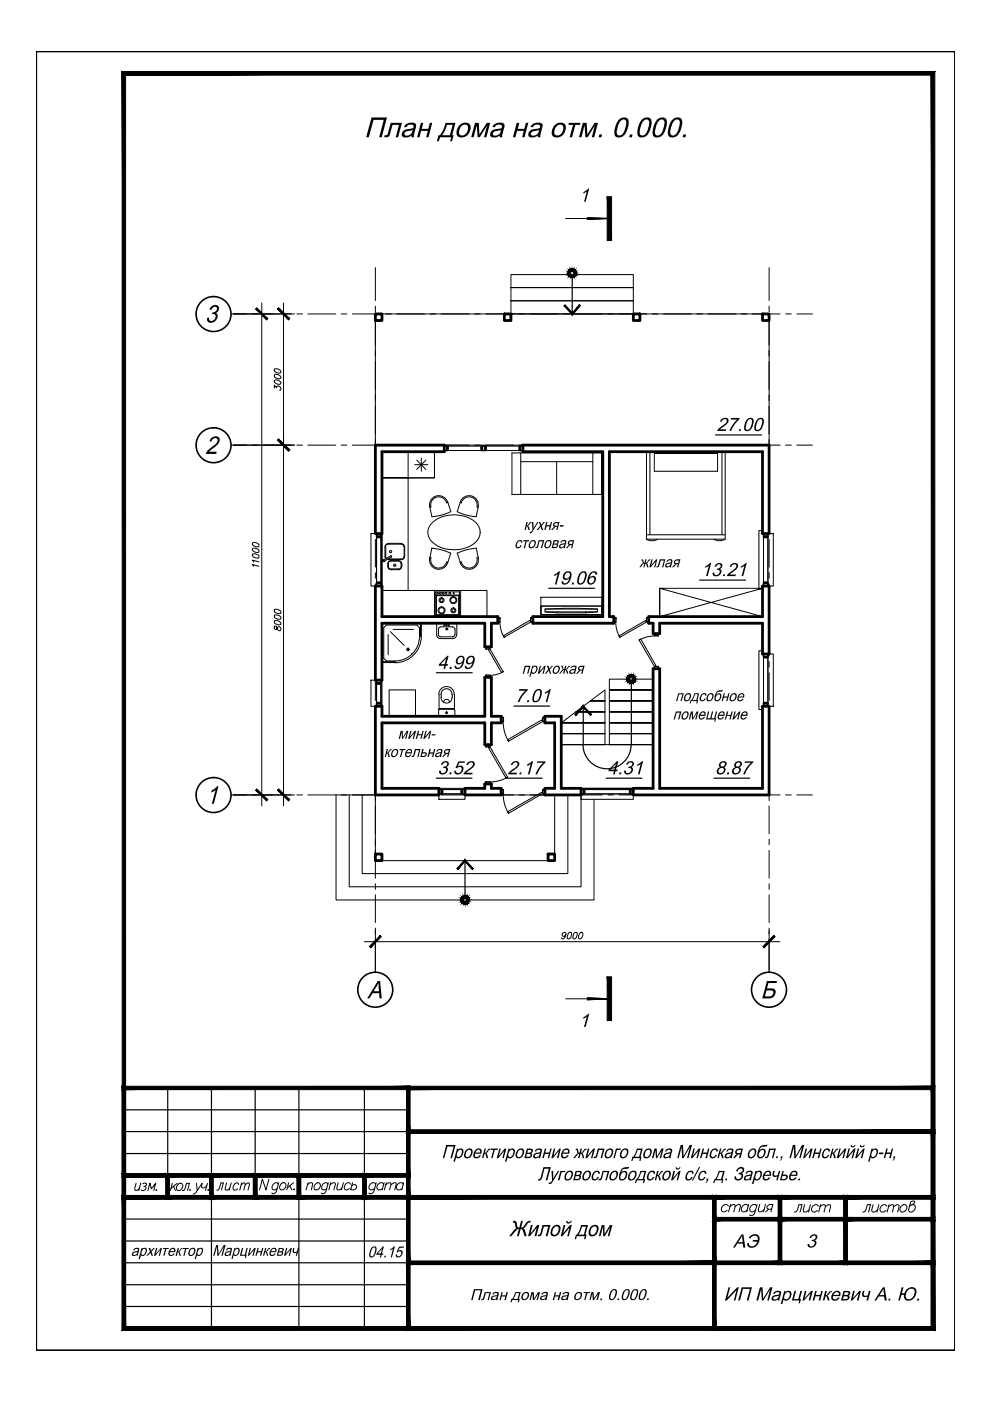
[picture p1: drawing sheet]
<svg xmlns="http://www.w3.org/2000/svg" width="210mm" height="297mm" viewBox="0 0 210 297" stroke-linecap="round" stroke-linejoin="round" font-family="sans-serif">
<!-- layer: c-vid -->
<g fill="none" stroke="#000" stroke-width=".21">
<path d="M108.3 58.2h26v2.8h-26zM79.6 66.6h83.5v27.8h-83.5zM108.3 63.8h26v2.8h-26zM108.3 61h26v2.8h-26zM94.2 94.6h16.7v.9h-16.7zM78.7 113.1h1.1v11.2h-1.1zM79.8 113.1h1v11.2h-1zM80.8 113.1h.2v11.2h-.2zM160.9 112.5h.8v.6h.2v11.2h-.2v.6h-.8zM161.9 113.1h.9v11.2h-.9zM162.8 113.1h1.2v11.2h-1.2zM103.5 137.8l.4-.2 2.8 4.8-.4 .2z"/>
<path d="M106 131.9l.2 1.7 .7 1.6M106.7 134.8l5.6-3.3 .2 .4-5.6 3.2zM130.6 131.9l.2 1.7 .6 1.6M131.3 134.8l5.6-3.3 .2 .4-5.7 3.2zM135.5 135.7l.3-.2 3.3 5.6-.3 .2zM138.7 134.8l-1.6 .3-1.6 .6M160.9 138h.8v.7h.2v11h-.2v.7h-.8zM161.9 138.7h.9v11h-.9zM162.8 138.7h1.2v11h-1.2zM78.7 144.2h1.1v5.5h-1.1zM79.8 144.2h.9l.1 5.5h-1zM80.7 144.2h.3v5.5h-.2z"/>
<path d="M103.5 158.5l.4-.2 3.7 6.5-.3 .1zM106.6 142.4l-1.3 .6-1.4 .2M106.7 153l.4 2.4 .7 1.8M107.7 156.8l7.2-4.2 .2 .4-7.3 4.2zM119 155.5h9.3v-2.2h-9.3v2.2h9.3M119 153.3h9.3v-2.4h-6.2l-3.1 2.4h9.3M122.1 150.9h6.2v-2.3h-3.1l-3.1 2.3h6.2M125.2 148.6h3.1v-2.3l-3.1 2.3h3.1M128.3 157.9h-9.3v-2.4h9.3v2.4h-9.3v9.2h19.5v-9.2h-19.5v9.2M129.2 157.9h9.3v-2.4h-9.3v2.4h9.3M129.2 155.5h9.3v-2.2h-9.3v2.2h9.3M129.2 153.3h9.3v-2.4h-9.3v2.4h9.3"/>
<path d="M129.2 150.9h9.3v-2.3h-9.3v2.3h9.3M129.2 148.6h9.3v-2.3h-9.3v2.3h9.3M129.2 146.3h9.3v-2.3h-9.3v2.3h9.3M74 168.5v19.5h49.2v-19.5M76.8 168.5v16.7h43.6v-16.7M79.6 168.5h-8.4v22.3h54.7v-21.3M93 168.5h-13.4v14h38v-14h-19M93 168.3h5.6v1.2h-5.6zM93 167.1h5.6v.3h-5.6zM93 167.4h5.6v.9h-5.6zM106.7 168.3l.4 2.4 .7 1.7M107.6 164.8l-1.8 .7-1.9 .3"/>
<path d="M107.7 172.1l7.2-4.1 .2 .2-7.3 4.2zM123.2 167.4h11.1v.9h-11.1zM123.2 168.3h11.1v1.2h-11.1zM123.2 167.1h11.1v.3h-11.1z"/>
</g>
<g fill="none" stroke="#000" stroke-width=".21">
<path d="M81 95.8v5.5h5.5v23.9h-5.5v-23.9h11.1v-5.5zM86.5 95.8h5.6v5.5h-5.6zM87.9 98.5h2.8M88.3 97.6l2 1.9M89.3 97.1v2.8M90.3 97.6l-2 1.9M110.4 97.9h15.3M110.4 96v8.8M118 97.9v6.9M125.7 96v8.8h1.9v-8.8h-19.1v8.8h17.2M137.1 95.8v18.5h16.7v-18.5M137.8 95.8v17.6"/>
<path d="M138.7 96.2h13.4v3.7h-13.4zM153.1 95.8v17.6M81.5 118.7h-.3v.3l.2 .1 .2-.2M81.6 118l.2 .5M81.7 115.9l.3-.4 .3-.1 3.1 .1 .2 .4 .1 2.1M81.7 118l.2 .4M81.8 115.9v2.1M82.1 118.6l.2 .1M82.3 118.5h.1M82.3 115.2a.7 .7 0 0 0-.7 .7v2.1M82.3 118.6h2.8M82.3 118.5h2.8"/>
<path d="M82.3 115.2h2.8M82.4 119.5v.6M82.8 117.8l.2 .1v.2l-1.6 .9M82.9 117.8l-1.6 .9v.2l.2 .1M82.9 118.8a.7 .7 0 0 0-.7 .7v.6M82.9 119l-.5 .3-.1 .2M82.9 118.8h1.6a.7 .7 0 0 1 .7 .7M82.9 119h1.9l.2 .3v.8M85.1 115.2a.7 .7 0 0 1 .7 .7M85.2 119.5v.6M85.6 118l-.2 .5h-.3M85.8 118a.7 .7 0 0 1-.7 .7"/>
<path d="M85.8 115.9v2.1M91.1 118.2a1.97 1.97 0 0 0 1.4 2.4 1.97 1.97 0 0 0 2.4-1.4M91.3 111.2a7.2 7.2 0 0 1 9.7-.4 2.87 2.87 0 0 1-.7 4.6 7.3 7.3 0 0 1-9-.8 2.64 2.64 0 0 1 0-3.4zM91.4 107.5h-.3l.5 2M91.5 116.2l1.8 .3 2.2 .8M91.6 116.2l-.5 2 .3 .1M94.9 106.5a1.97 1.97 0 0 0-2.4-1.3 1.97 1.97 0 0 0-1.4 2.4M95 106.5l-.3 .1a1.71 1.71 0 0 0-2.1-1.2 1.71 1.71 0 0 0-1.2 2.1M95 106.5l.6 2M95.5 108.5l-2.2 .8-1.8 .3M95.6 117.2l-.6 2h-.3a1.71 1.71 0 0 1-2.1 1.2 1.71 1.71 0 0 1-1.2-2.1M96.9 117.2l.7 2 .3-.1"/>
<path d="M96.9 108.5l2.3 .8 1.7 .3M97.6 106.5a1.97 1.97 0 0 1 2.4-1.3 1.97 1.97 0 0 1 1.4 2.4M97.6 106.5l.3 .1M97.6 106.5l-.7 2M97.8 106.6a1.71 1.71 0 0 1 2.1-1.2 1.71 1.71 0 0 1 1.2 2.1M100.9 116.2l-1.7 .3-2.3 .8M101 116.2l.4 2-.3 .1M101.1 118.3a1.71 1.71 0 0 1-1.2 2.1 1.71 1.71 0 0 1-2.1-1.2M101.1 107.5h.3l-.4 2M101.4 118.2a1.97 1.97 0 0 1-1.4 2.4 1.97 1.97 0 0 1-2.4-1.4M137.1 113.4h16.7M139.4 114.3a2.39 2.39 0 0 1-2.4 0"/>
<path d="M153.8 114.3a2.39 2.39 0 0 1-2.4 0M81 125.2h22.3v5.5h-22.3zM82.2 120.1a.7 .7 0 0 0 .7 .7M82.3 134.5v4.3M82.3 120.1l.3 .5 .3 .1M82.8 133.9l2.9 2.9M83.4 133.4h4.3M85 120.1l-.2 .5-.3 .1-1.6-.1M85.2 120.1a.7 .7 0 0 1-.7 .7h-1.6M86.2 137.7h.6M86.5 137.3v.7M87.4 138.6h.1"/>
<path d="M89.2 132.1v2.8v-2.8M92.1 125.2v5.5M92.4 125.5h5v5h-5zM92.4 126.2h5M92.5 126.3h4.7v4h-4.7zM92.6 134.6a.83 .83 0 0 0 .8 .8M92.6 134.5v-2.4h4.3v2.4M93 134.6l.2 .4h.2M93.4 132.9l-.4 .3v1.3M93.4 132.9h2.6M94.5 133.4h.5M94.7 133.1v.5"/>
<path d="M96 132.9l.2 .1 .2 .4M96.4 134.6l-.2 .4h-.2h-2.6M96.5 133.4v1.1M96.8 134.6a.83 .83 0 0 1-.8 .8h-2.6M97.7 125.2v5.5M114.7 126.6h12.9v3.7h-12.9zM114.7 128.5h12.9v1.8h-12.9zM115.6 129.1h11.1v.6h-11.1zM115.6 129.7l2.6 .2h6M118.2 129.7v.2M124.2 129.7v.2l2.5-.2M126.7 129.2l-6.1-.2-5 .2"/>
<path d="M161.7 124.7l-21.8 6v-6l21.8 6v-6h-21.8v6h21.8M81 140.3h2.8l-2.8 .1M82.5 146.3h5.6v5.6h-5.6zM83.8 140.1a5.2 5.2 0 0 0 5.1-5.1v-1.9l-.5-.6h-6.5l-.5 .6v6.5l.5 .5h1.9M83.8 140.5h-2.8v-8.4h8.3a8.4 8.4 0 0 1-1.1 6.1 5.6 5.6 0 0 1-4.4 2.3M93 151.7l.2 .2M93 150.6v1.1M93.1 150.2h3.3M93.2 150.4l-.2 .2M93.2 150.4h3l.2 .2M93.5 147.8a1.16 1.16 0 0 0 1.2 1.3 1.16 1.16 0 0 0 1.1-1.3M93.5 147.3a1.16 1.16 0 0 1 1.2-1.3 1.16 1.16 0 0 1 1.1 1.3"/>
<path d="M93.6 147.2v.7M94.1 148.9a.61 .61 0 0 1 .6-.6 .61 .61 0 0 1 .6 .6M95.9 147.2v.7M96.3 147.3a1.63 1.63 0 0 0-1.6-1.7 1.63 1.63 0 0 0-1.6 1.7v3.1M96.4 147.3v3.1M96.4 151.7l-.2 .2h-3M96.4 150.6v1.1"/>
<circle cx="82.8" cy="117" r=".23"/>
<circle cx="83.7" cy="119.8" r=".23"/>
<circle cx="86.5" cy="137.7" r=".15"/>
<circle cx="86.5" cy="137.7" r=".23"/>
<circle cx="92.8" cy="125.8" r=".19"/>
<circle cx="93.4" cy="125.8" r=".19"/>
<circle cx="93.6" cy="129.4" r=".74"/>
<circle cx="93.6" cy="127.2" r=".32"/>
<circle cx="93.6" cy="129.4" r=".57"/>
<circle cx="93.6" cy="127.2" r=".53"/>
<circle cx="94" cy="125.8" r=".19"/>
<circle cx="94.2" cy="132.6" r=".11"/>
<circle cx="94.2" cy="132.6" r=".06"/>
<circle cx="94.6" cy="125.8" r=".19"/>
<circle cx="94.7" cy="132.5" r=".11"/>
<circle cx="94.7" cy="132.5" r=".15"/>
<circle cx="94.7" cy="133.4" r=".11"/>
<circle cx="94.7" cy="133.4" r=".15"/>
<circle cx="95.1" cy="132.6" r=".11"/>
<circle cx="95.1" cy="132.6" r=".06"/>
<circle cx="95.4" cy="125.8" r=".19"/>
<circle cx="96.1" cy="127.2" r=".74"/>
<circle cx="96.1" cy="129.4" r=".53"/>
<circle cx="96.1" cy="129.4" r=".32"/>
<circle cx="96.1" cy="127.2" r=".57"/>
<circle cx="96.2" cy="125.8" r=".11"/>
<circle cx="94.7" cy="151.1" r=".11"/>
<circle cx="94.7" cy="151.1" r=".19"/>
</g>
<!-- layer: b-vid -->
<g fill="none" stroke="#000" stroke-width=".3">
<path d="M94.2 94.6h.5v.9h-.5zM94.7 94.6h.3v.9h-.3zM102 94.6h.3v.9h-.3zM102.3 94.6h.5v.9h-.5zM102.8 94.6h.3v.9h-.3zM110.1 94.6h.2v.9h-.2zM110.3 94.6h.6v.9h-.6zM79.8 113.1h1v.6h-1zM79.8 113.7h1v.3h-1zM161.9 113.1h.9v.6h-.9zM161.9 113.7h.9v.3h-.9zM79.8 123.7h.9v.6h-.9z"/>
<path d="M79.8 123.4h.9v.3h-.9zM103 137.1h.9v.5h-.9zM105.5 131h.5v.9h-.5zM112.5 131h.5v.9h-.5zM130.1 131h.5v.9h-.5zM137.1 131h.4v.9h-.4zM138.8 134.3h.8v.5h-.8zM161.9 123.7h.9v.6h-.9zM161.9 123.4h.9v.3h-.9zM161.9 138.7h.9v.5h-.9zM161.9 139.2h.9v.3h-.9zM79.8 144.2h.9v.6h-.9z"/>
<path d="M79.8 144.8h.9v.2h-.9zM79.8 149.2h.9v.5h-.9zM79.8 148.9h.9v.3h-.9zM103 157.9h.9v.4h-.9zM103 143.1h.9v.5h-.9zM106.3 152.1h.4v.9h-.4zM115.1 152.1h.4v.9h-.4zM138.8 141.3h.8v.5h-.8zM161.9 149.2h.9v.5h-.9zM161.9 148.9h.9v.3h-.9zM93 167.4h.6v.9h-.6zM93.6 167.4h.3v.9h-.3z"/>
<path d="M97.7 167.4h.3v.9h-.3zM98 167.4h.6v.9h-.6zM103 165.7h.9v.5h-.9zM106.3 167.4h.4v.8h-.4zM115.1 167.4h.4v.8h-.4zM123.2 167.4h.5v.9h-.5zM123.7 167.4h.3v.9h-.3zM133.5 167.4h.2v.9h-.2zM133.7 167.4h.6v.9h-.6z"/>
</g>
<g fill="#000">
<path d="M78.8 24.9h3.2l-1.1 4.2h-.5l1-3.7h-2.2l-1 3.7h-.6zM82.8 26h2.4l-.8 3.1h-.5l.7-2.6h-1.4l-.6 2.2a1.04 1.04 0 0 1-1.2 .4l.2-.4 .6-.2zM89.2 26h.5l-.3 1.3h1.4l.3-1.3h.6l-.9 3.1h-.5l.4-1.4h-1.4l-.4 1.4h-.5zM100.7 26h.8l.1 2.5 1.6-2.5h.7l-.8 3.1h-.5l.7-2.5-1.6 2.5h-.4l-.2-2.5-.7 2.5h-.5zM109.6 26h.5l-.3 1.3h1.4l.3-1.3h.5l-.8 3.1h-.5l.3-1.4h-1.4l-.3 1.4h-.5zM120.6 26h2.5l-.1 .5h-1l-.7 2.6h-.5l.7-2.6h-1zM123.6 26h.8l.1 2.5 1.6-2.5h.7l-.8 3.1h-.5l.6-2.5-1.5 2.5h-.5l-.1-2.5-.7 2.5h-.5zM127.1 28.5h.5l-.1 .6h-.6zM133.6 28.5h.5l-.1 .6h-.6zM144.9 28.5h.6l-.2 .6h-.6zM153 88.9l.4-.3h.5l.5 .3v.5l-.3 .5-1.5 1.1h1.4l-.1 .4h-1.8l.3-.5 1.3-1 .4-.5v-.4l-.3-.1-.6 .1-.2 .4h-.3zM155 88.6h1.8v.3l-1.1 1.2-.7 1.3h-.3l.7-1.5 .9-.9h-1.4z"/>
<path d="M156.7 91h.4l-.1 .4h-.4zM109.6 114.8l.4-.3h.5l.2 .2v.3l-.2 .1a.38 .38 0 0 0-.4-.4 .38 .38 0 0 0-.4 .5l-.1 .3a.39 .39 0 0 0 .4 .5 .39 .39 0 0 0 .4-.4l.2 .1-.5 .5-.4 .1-.3-.3-.1-.6zM111 114.5h1.2l-.1 .3h-.4l-.4 1.4h-.3l.4-1.4h-.5zM111.6 110.7h.3l-.2 .7 .7-.7h.3l-.1 .2h-.2l-.5 .6 .4 .9h-.3l-.3-.8-.2 .8h-.3zM112.8 110.7h.3v1.3l.8-1.3h.3l-1.2 1.9-.2 .3-.4 .1h-.1l.1-.3h.3l.2-.3zM114.3 110.7h.3l.2 .6 .5-.6h.3l-.7 .8 .3 .9h-.3l-.3-.7-.5 .7h-.4l.9-.9zM114.2 114.5h1.2l-.5 1.7h-.2l.4-1.4h-.7l-.4 1.2-.5 .2v-.2l.3-.1zM115.8 110.7h.3l-.2 .7h.7l.2-.7h.3l-.5 1.7h-.2l.1-.8h-.6l-.2 .8h-.3zM118.7 111.4h.8v.2h-.8zM136.1 118.6l.3 .1 .1 .6h.2l.1-.7h.3l-.2 .7 .3-.1 .3-.5 .4-.1-.1 .2h-.2l-.5 .6 .2 .2 .2 .7h-.3l-.3-.8-.2 .8h-.3l.2-.8-.2 .1-.6 .7h-.2l.8-.9-.2-.5-.2-.1zM138.1 118.6h.3l-.4 1.3 1.1-1.3h.3l-.5 1.7h-.2l.3-1.3-1 1.3h-.3zM139.9 118.6h1.2l-.5 1.7h-.2l.4-1.5h-.7l-.4 1.3-.2 .2h-.4l.1-.3 .3-.1z"/>
<path d="M117.5 121.8l1-.7h.2l-.7 2.8h-.4l.6-2.2-.8 .4zM121.3 123.5h.4l-.1 .4h-.4zM149.6 120.1l.9-.7h.3l-.8 2.7h-.3l.6-2.1-.8 .4zM151.8 119.6l.6-.2h.4l.3 .2v.7l-.5 .4 .3 .1 .1 .3-.3 .7-.6 .4h-.6l-.4-.3v-.5h.4a.53 .53 0 0 0 .5 .6 .53 .53 0 0 0 .5-.5 .45 .45 0 0 0 0-.6 .45 .45 0 0 0-.6-.1l.2-.3 .5-.1 .2-.3a.47 .47 0 0 0-.5-.5 .47 .47 0 0 0-.5 .5h-.3zM153.4 121.8h.4l-.2 .3h-.4zM154.9 119.8l.8-.4h.4l.3 .2 .1 .4-.3 .7-1.6 1.1h1.4l-.1 .3h-1.8l.3-.5 1.3-.9 .4-.5a.49 .49 0 0 0-.4-.6 .49 .49 0 0 0-.6 .4l-.1 .2h-.3zM157.1 120.1l1-.7h.2l-.7 2.7h-.4l.6-2.1-.8 .4zM82 158.8h.3l-.2 .8 .5-.7 .5-.1-.1 .3h-.2l-.5 .6 .2 .2 .2 .6h-.3l-.3-.8h-.1l-.2 .8h-.2zM84.8 158.8h1.2l-.1 .3h-.5l-.4 1.4h-.2l.4-1.4h-.5zM85 155h.4v1.3l.8-1.3h.4l-.5 1.6h-.2l.3-1.3-.8 1.3h-.2v-1.4l-.4 1.4h-.3zM87 155h.2l-.3 1.2 1-1.2h.3l-.4 1.6h-.3l.3-1.2-1 1.2h-.3zM88 158.8h1.2l-.5 1.7h-.2l.4-1.4h-.7l-.4 1.3-.6 .1 .4-.3z"/>
<path d="M88.6 155h.3l-.2 .7h.7l.2-.7h.2l-.4 1.6h-.3l.2-.7h-.7l-.2 .7h-.3zM90.2 155h.3l-.4 1.2 1.1-1.2h.2l-.4 1.6h-.2l.3-1.2-1.1 1.2h-.3zM91.1 158.8h.3l-.3 .7h.8l.1-.7h.3l-.4 1.7h-.3l.2-.7h-.7l-.2 .7h-.3zM91.6 155.7h.7v.2h-.8zM95.4 141.4h.4l-.1 .4h-.4zM110.1 146.1h1.8l-.1 .3-1.2 1.4-.4 1-.4 .1 .6-1.3 1-1.2h-1.4zM111.3 141.2h1.2l-.5 1.6h-.2l.3-1.4h-.6l-.4 1.4h-.3zM111.8 148.5h.4l-.1 .4h-.4zM114.5 141.2h.2l-.3 1.2 1-1.2h.3l-.4 1.6h-.3l.4-1.2-1.1 1.2h-.3zM116 141.2h.3l.2 .5 .5-.5h.3l-.8 .8 .4 .8h-.3l-.2-.6-.6 .6h-.3l.7-.8zM115.6 146.8l1-.7h.2l-.8 2.8h-.3l.6-2.2-.8 .4zM119 141.2l.4 .1 .1 .6h.1l.2-.7h.3l-.2 .7h.2l.5-.7h.3l-.1 .2h-.2l-.5 .6 .2 .2 .2 .6h-.3l-.1-.6-.3-.2-.2 .8h-.2l.2-.8-.8 .8h-.3l.9-.8-.2-.2v-.4h-.2z"/>
<path d="M143.3 150.8h1.2l-.5 1.7h-.2l.3-1.4h-.6l-.4 1.4h-.3zM143.8 147h1.2l-.5 1.6h-.2l.4-1.4h-.7l-.4 1.4h-.3zM146.5 150.8h.4v1.4l.8-1.4h.4l-.4 1.7h-.3l.3-1.3-.8 1.3h-.2v-1.4l-.4 1.4h-.3zM148.6 147.3l.5-.3h.5l.2 .2v.3h-.3v-.3h-.5l-.3 .5-.1 .4a.38 .38 0 0 0 .4 .4 .38 .38 0 0 0 .4-.4h.2l-.4 .5-.6 .1-.2-.2-.1-.5zM150.1 150.8h.3l-.4 1.5h.6l.4-1.5h.2l-.4 1.5h.6l.4-1.5h.3l-.5 2.2h-.2l.2-.5h-1.9zM153.5 147h.2l-.2 .7h.7l.2-.7h.3l-.5 1.6h-.2l.2-.7h-.7l-.3 .7h-.2zM154.1 150.8h.3l-.2 .8h.7l.2-.8h.3l-.5 1.7h-.3l.3-.7h-.8l-.2 .7h-.2zM155.7 150.8h.3l-.3 1.3 1-1.3h.3l-.5 1.7h-.2l.3-1.2-1 1.2h-.3zM93.7 161.7l.5-.3h.6l.3 .2 .1 .5-.2 .3-.4 .3 .3 .1 .1 .4-.5 .8-.4 .2h-.6l-.4-.3v-.5h.4v.1a.56 .56 0 0 0 .6 .4 .56 .56 0 0 0 .5-.6 .42 .42 0 0 0-.2-.5 .42 .42 0 0 0-.5 0l.2-.3 .6-.2a.43 .43 0 0 0-.2-.7 .43 .43 0 0 0-.6 .4l-.1 .2-.3-.1zM95.4 163.8h.4l-.2 .4h-.3zM97.2 161.4h1.4l-.1 .3h-1.1l-.4 .8 .5-.2 .5 .1 .3 .3v.5l-.3 .5-.6 .5h-.5l-.4-.1-.1-.7h.3v.3a.7 .7 0 0 0 .9 .1 .7 .7 0 0 0 .3-.8l-.3-.4-1 .2zM99 161.8l.7-.4h.5l.4 .2 .1 .5-.2 .4-1.7 1.3h1.4l-.1 .4h-1.8l.4-.7 1.5-1.1 .1-.3a.56 .56 0 0 0-.6-.5 .56 .56 0 0 0-.5 .6h-.4z"/>
<path d="M108.5 161.8l.6-.4h.6l.3 .2 .1 .5-.2 .5-1.7 1.2h1.4l-.1 .4h-1.8l.4-.6 1.2-.9 .4-.5a.51 .51 0 0 0-.5-.6 .51 .51 0 0 0-.5 .6h-.4zM110.2 163.8h.4l-.1 .4h-.4zM111.8 162.1l1-.7h.2l-.7 2.8h-.4l.6-2.2-.8 .4zM113.9 161.4h1.8l-.1 .3-1.2 1.4-.5 1.1h-.4l.8-1.5 .9-1h-1.4zM131.4 163.8h.3v.4h-.4zM132.9 161.8l.6-.4h.5l.4 .2v.5l-.5 .6 .3 .1v.4l-.4 .8-.6 .2h-.5l-.3-.4-.1-.4h.4v.1a.56 .56 0 0 0 .7 .4 .56 .56 0 0 0 .4-.6 .44 .44 0 0 0-.6-.5l.1-.3h.3l.3-.2a.42 .42 0 0 0-.1-.6 .42 .42 0 0 0-.6 .2l-.1 .3-.3-.1zM135.1 162.1l1-.7h.3l-.8 2.8h-.3l.5-2.2-.8 .4zM154.2 163.8h.4l-.1 .4h-.4zM157.9 161.4h1.8v.3l-1.3 1.4-.5 1.1h-.3l.6-1.2 1-1.3h-1.3zM94.6 242.8h2l-.8 2.7h-.3l.7-2.4h-1.3l-.7 2.4h-.3zM102.7 243.5h.3l-.2 .9h.2l.6-.8 .4-.1-.1 .3-.3 .1-.2 .3a.31 .31 0 0 0-.2 .2 .31 .31 0 0 0 .1 .3l.2 .8h-.3l-.4-.9-.3 .9h-.3zM104.1 243.5h1.5l-.1 .3h-.6l-.5 1.7h-.3l.5-1.7h-.6z"/>
<path d="M105.9 243.5h.3l-.5 1.6 1.3-1.6h.4l-.6 2h-.3l.4-1.5-1.2 1.5h-.4zM108.8 258.8l.6 .2 .2 .8a.39 .39 0 0 0 .5 .5l.4-1.5h.4l-.4 1.5 .4-.1 1-1.3 .6-.1-.1 .4a1.68 1.68 0 0 0-1.2 1.1l-.2 .1 .3 .5 .4 1.2h-.5l-.3-1.1-.3-.4h-.2l-.4 1.5h-.4l.4-1.5-.5 .1-1.1 1.4h-.5l1.3-1.5a.21 .21 0 0 0 .2-.1 .21 .21 0 0 0-.1-.3l-.1-.4a.4 .4 0 0 0-.3-.6h-.2zM112.6 259.7h.3l-.4 1.8 1.4-1.8h.4l-.6 2.4h-.4l.5-1.8-1.4 1.8h-.4zM115 259.7h1.7l-.6 2.4h-.4l.5-2h-.9l-.4 1.7-.3 .3h-.6l.1-.3 .4-.1zM115.2 247.5h1.6l-.8 2.7h-.3l.7-2.4h-1l-.5 2.2-.4 .3h-.4l.1-.3 .4-.2zM115.5 243.5h.3l-.2 .9h.9l.2-.9h.3l-.6 2h-.3l.3-.8h-.9l-.2 .8h-.3zM116.9 248.3h.4v1.6l1-1.6h.3l-1.5 2.5-.3 .2-.5 .1 .1-.4h.4l.3-.4zM117.4 243.5h.3l-.4 1.6 1.3-1.6h.3l-.5 2h-.3l.4-1.5-1.3 1.5h-.3zM118.8 248.3h1.1l-.1 .2h-.7l-.5 1.7h-.3zM122.1 243.5a.42 .42 0 0 1 .5 .2 .42 .42 0 0 1 0 .5l.3 .2 .2-.9h.3l-.2 .9h.2l.6-.8 .4-.1-.1 .3h-.2l-.3 .4a.29 .29 0 0 0-.3 .3 .29 .29 0 0 0 .2 .3l.2 .7h-.3l-.4-.9-.3 .9h-.3l.2-.9-.2 .1-.7 .8h-.4l.6-.7 .5-.3-.2-.1-.1-.5-.3-.1zM124.6 243.5h.4l-.5 1.6 1.3-1.6h.4l-.6 2h-.3l.4-1.5-1.2 1.5h-.4zM125.9 248.5l.5-.3h.4l.4 .4v.2l-.4 .1a.45 .45 0 0 0-.4-.4 .45 .45 0 0 0-.5 .4l-.1 .8a.48 .48 0 0 0 .5 .3 .48 .48 0 0 0 .4-.5l.3 .1-.5 .6-.7 .1-.2-.2-.2-.7z"/>
<path d="M126.7 243.5h1.5l-.6 2h-.3l.5-1.7h-.8l-.4 1.5-.3 .2h-.4v-.2l.4-.1zM127.6 259.7h.5l.1 1.9 1.1-1.9h.5l-.6 2.4h-.3l.5-1.9-1.2 1.9h-.3l-.1-2-.5 2h-.3zM127.8 248.3h1.4l-.5 1.9h-.3l.4-1.7h-.8l-.4 1.6-.3 .1h-.4l.1-.2 .3-.2zM130.6 243.5h1v.3h-.8l-.5 1.7h-.3zM137.5 248.6l.3-.3 .8-.1 .3 .4v.2l-.3 .1a.47 .47 0 0 0-.5-.4 .47 .47 0 0 0-.5 .5l-.1 .6a.45 .45 0 0 0 .4 .4 .45 .45 0 0 0 .5-.4h.3l-.6 .6-.6 .1-.3-.2v-.7zM138.8 243.5h.4l.1 1.7 1-1.7h.4l-.5 2h-.3l.4-1.6-1 1.6h-.2l-.1-1.6-.4 1.6h-.4zM139.3 248.3h.4l-.3 .8h.2l.7-.8h.3l-.1 .2-.2 .1-.6 .6 .2 .2 .2 .8h-.3l-.4-.9-.3 .9h-.3zM144.3 242.8h.5l.1 2.4 1.4-2.4h.4l-.7 2.7h-.3l.6-2.3-1.4 2.3h-.3l-.1-2.3-.6 2.3h-.3zM145.6 248.6l.3-.3 .6-.1 .4 .1 .1 .2v.3l-.3 .1-.1-.4-.5 .1-.3 .2-.2 .9a.48 .48 0 0 0 .6 .3 .48 .48 0 0 0 .4-.5l.3 .1-.4 .5-.4 .2-.5-.1-.3-.2v-.4zM148.2 247.4h.3l-1.6 2.9h-.2zM147 243.5h.3l-.4 1.6 1.3-1.6h.3l-.5 2h-.3l.3-1.5-1.2 1.5h-.3zM149 243.5h.3l-.2 .9h.8l.2-.9h.3l-.5 2h-.3l.2-.8h-.8l-.3 .8h-.3z"/>
<path d="M148.4 248.6l.8-.4 .5 .3v.3l-.3 .1v-.3l-.4-.1-.5 .4-.2 .6 .2 .5h.4l.4-.5 .3 .1-.3 .4-.5 .3-.5-.1-.3-.3 .1-.7zM149.9 249.9h.3l-.2 .6-.4 .3 .3-.5-.2-.1zM150.8 243.9l.6-.4h.5l.3 .4v.2l-.3 .1a.49 .49 0 0 0-.6-.4 .49 .49 0 0 0-.4 .6l-.1 .7 .2 .2h.4l.3-.5 .3 .1-.5 .6-.6 .1-.4-.3v-.7zM152.7 243.5h.3l-.3 .9h.3l.5-.8 .4-.1-.1 .3-.3 .1-.2 .3a.31 .31 0 0 0-.2 .2 .31 .31 0 0 0 .1 .3l.2 .8h-.3l-.4-.9-.3 .9h-.3zM153.8 249.9h.4l-.1 .3h-.3zM156.3 247.8l.5-.3h.6l.4 .2v.5l-.5 .6 .3 .3-.2 .8-.5 .3-.7 .1-.4-.3-.1-.5 .3-.1 .1 .4 .3 .2 .5-.1 .3-.6-.1-.3h-.5l.1-.4h.3l.4-.3a.47 .47 0 0 0-.4-.6 .47 .47 0 0 0-.5 .4l-.1 .3-.4-.1zM163.1 243.5h1.4l-.5 2h-.3l.4-1.7h-.8l-.4 1.5-.3 .2h-.4l.1-.2 .3-.1zM164 248.3h.3l-.1 .4a.43 .43 0 0 0 .1 .6 .43 .43 0 0 0 .6-.2l.2-.8h.3l-.5 1.9h-.3l.2-.8-.8 .1-.2-.3zM164.6 245.2h.4l-.2 .3h-.3zM165.6 245.2h.3l-.2 .6-.3 .3 .3-.5-.2-.1zM168.1 242.8h.5l.1 2.4 1.4-2.4h.4l-.7 2.7h-.3l.6-2.3-1.4 2.3h-.3l-.1-2.3-.6 2.3h-.3zM169.3 249.9h.4l-.1 .3h-.4z"/>
<path d="M170.8 243.5h.3l-.4 1.6 1.3-1.6h.3l-.6 2h-.2l.3-1.5-1.2 1.5h-.3zM172.8 243.5h.3l-.3 .9h.9l.2-.9h.3l-.5 2h-.3l.2-.8h-.8l-.3 .8h-.3zM174.6 243.9l.6-.4h.5l.3 .4v.2l-.3 .1a.49 .49 0 0 0-.6-.4 .49 .49 0 0 0-.4 .6l-.1 .7 .2 .2h.4l.3-.5 .3 .1-.5 .6-.6 .1-.4-.3v-.7zM176.4 243.5h.3l-.2 .9h.2l.6-.8 .4-.1-.1 .3-.3 .1-.2 .3a.31 .31 0 0 0-.2 .2 .31 .31 0 0 0 .1 .3l.2 .8h-.3l-.4-.9-.3 .9h-.3zM178 243.5h.3l-.5 1.6 1.3-1.6h.4l-.6 2h-.3l.4-1.5-1.2 1.5h-.4zM186.4 244.4h.9l-.1 .3h-.9zM187.9 243.5h.3l-.2 .9h.8l.3-.9h.3l-.6 2h-.3l.3-.8h-.9l-.2 .8h-.3zM189.5 245.2h.3l-.1 .6-.4 .3-.1-.1 .4-.5h-.2zM31.5 264.6h.3l.2 .6 .6-.6h.3l-.8 .8 .3 .8h-.3l-.2-.6-.6 .6h-.3l.8-.8zM33.1 264.6h.3l-.4 1.3 1.1-1.3h.2l-.4 1.6h-.2l.3-1.2-1.1 1.2h-.3zM34.6 264.6h1.2v.2h-.5l-.4 1.4h-.3l.4-1.4h-.5zM37.7 264.6h.2l-.1 .7 .6-.7h.3l-.7 .8 .4 .8h-.3l-.3-.7-.3 .7h-.3z"/>
<path d="M38.8 264.6h1.2v.2h-.5l-.4 1.4h-.2l.3-1.4h-.4zM45.8 264h.4l.1 2 1.2-2h.3l-.6 2.2h-.3l.6-1.9-1.2 1.9h-.2l-.1-1.9-.5 1.9h-.3zM51.3 264.6h.3l-.4 1.4h.7l.4-1.4h.2l-.4 2.2h-.2l.1-.6h-1.2zM53 264.6h.2l-.3 1.3 1-1.3h.3l-.4 1.6h-.3l.3-1.2-1 1.2h-.3zM54.6 264.6h.3l-.2 .7h.7l.2-.7h.2l-.4 1.6h-.3l.2-.7h-.7l-.2 .7h-.3zM56.2 264.6h.3l-.2 .7 .3-.1 .3-.5 .4-.1-.8 .8 .2 .2 .2 .6h-.3l-.3-.7-.3 .7h-.2zM60.7 264.6h.2l-.3 1.3 1-1.3h.3l-.4 1.6h-.3l.4-1.2-1.1 1.2h-.3zM62.2 264.6h.2v.3a.37 .37 0 0 0 .1 .5 .37 .37 0 0 0 .4 0l.3-.8h.2l-.5 1.6h-.2l.2-.6-.7 .1-.1-.2zM81.5 266.2h.3l-.1 .4h-.3zM82.8 264.8l.7-.5h.2l-.6 2.3h-.3l.5-1.8-.6 .3zM84.6 264.3h1v.3h-.8l-.3 .6 .3-.2 .4 .1 .2 .6-.3 .6-.4 .3-.7-.1-.1-.5h.3a.4 .4 0 0 0 .4 .4 .4 .4 0 0 0 .4-.4l.1-.4a.4 .4 0 0 0-.4-.3 .4 .4 0 0 0-.4 .2h-.2zM100.5 273.3h1.8l-.6 2.3h-.3l.5-2h-1.1l-.6 2h-.3z"/>
<path d="M102.8 274h1.3l-.5 1.6h-.2l.4-1.4h-.8l-.4 1.3-.6 .1 .1-.2 .3-.1zM106.3 274h.3l-.2 .6h.8l.2-.6h.3l-.5 1.6h-.3l.2-.7h-.8l-.1 .7h-.3zM112.7 274h.5v1.3l.9-1.3h.4l-.5 1.6h-.3l.4-1.3-.9 1.3h-.2l-.1-1.4-.4 1.4h-.2zM117.6 274h.3l-.2 .6h.8l.2-.6h.3l-.5 1.6h-.3l.2-.7h-.8l-.1 .7h-.3zM123.8 274h1.3v.2h-.6l-.4 1.4h-.2l.3-1.4h-.5zM125.4 274h.5v1.3l.9-1.3h.4l-.5 1.6h-.3l.4-1.3-.9 1.3h-.2l-.1-1.4-.4 1.4h-.2zM127.3 275.3h.4l-.1 .3h-.3zM130.9 275.3h.4l-.1 .3h-.3zM137.2 275.3h.4l-.1 .3h-.3zM154.5 272.9h.3l-.6 2.2 2.1-2.2h.3l-.7 2.8h-.3l.6-2.2-2.1 2.2h-.4zM157.3 272.9h2.1l-.7 2.8h-.4l.7-2.4h-1.5l-.6 2.4h-.4zM159 262.1l.5-.3 .9-.1 .6 .5 .1 .5-.2 .7-.3 .5-.6 .5-.4 .2-.8-.1-.3-.5-.1-.4 .4-.1v.4l.3 .3h.8l.4-.4 .3-.6h-1v-.3h1.1v-.5l-.4-.4h-.6l-.6 .6-.3-.1z"/>
<path d="M161.1 272.9h.6l.1 2.5 1.5-2.5h.5l-.8 2.8h-.3l.6-2.3-1.5 2.3h-.3l-.1-2.3-.7 2.3h-.3zM168.4 273.7h.4l-.5 1.7h.9l.5-1.7h.4l-.5 1.7h.2l-.2 .9h-.3l.2-.6h-1.6zM170.6 273.7h.4l-.4 1.6 1.4-1.6h.3l-.5 2h-.3l.3-1.5-1.3 1.5h-.4zM171.9 262l.7-.3 .6 .2 .1 .6-.2 .3-.3 .1 .3 .3v.5l-.4 .6-.8 .3-.4-.2-.3-.3v-.3h.4a.58 .58 0 0 0 .6 .4 .58 .58 0 0 0 .5-.6 .41 .41 0 0 0-.2-.4 .41 .41 0 0 0-.4 0l.1-.3 .5-.1 .2-.3a.45 .45 0 0 0-.4-.5 .45 .45 0 0 0-.5 .4h-.4zM172.8 273.7h.4l-.3 .8h1l.2-.8h.4l-.6 2h-.3l.2-.9h-.9l-.3 .9h-.3zM175 273.7h.3l-.2 .9 .3-.1 .5-.7 .5-.1-.1 .3h-.2l-.5 .5a.17 .17 0 0 0-.2 .2 .17 .17 0 0 0 .2 .2l.3 .8h-.3l-.5-.9-.3 .9h-.3zM180.9 273.7h.3l-.4 1.6 1.4-1.6h.3l-.5 2h-.3l.4-1.5-1.4 1.5h-.3zM183 273.7h.3l-.1 .5a.46 .46 0 0 0 .2 .6 .46 .46 0 0 0 .6-.2l.2-.9h.4l-.5 2h-.4l.2-.8-.8 .1-.3-.2zM188.4 275.4h.4l-.1 .3h-.4zM194.5 275.4h.4l-.1 .3h-.4z"/>
<path d="M85.9 26.5l.7-.4 1-.1a.7 .7 0 0 1 .6 .4 .7 .7 0 0 1-.1 .7l-.3 1.4v.6h-.6v-.4l-.8 .4h-.7l-.4-.2-.1-.5 .4-.7 1.5-.4a.47 .47 0 0 0 .6-.5 .47 .47 0 0 0-.7-.4l-.5 .2-.4 .4-.4-.1zM86 27.9a.48 .48 0 0 0-.2 .7 .48 .48 0 0 0 .7 .1l.7-.4 .3-.7z"/>
<path d="M94.4 26h2.2l-.7 2.7h.3l-.4 1.2h-.4l.3-.8h-2.4l-.3 .8h-.4l.4-1.2h.3l.5-.7zM94.8 26.5l-.4 1.1-.7 1.1h1.7l.6-2.2z"/>
<path d="M97.4 26.5l1-.5h.7l.6 .4 .1 .9-.2 .7-.8 .9-.6 .2h-.7l-.6-.4-.1-1zM97.8 26.7l-.4 .8-.1 .8 .3 .4h.6l.7-.4 .3-.7v-.7l-.4-.5h-.5z"/>
<path d="M104.7 26.5l.9-.5h.9a.7 .7 0 0 1 .4 1.1l-.4 1.6v.4h-.5v-.4l-.9 .4h-.8l-.3-.3-.1-.5 .3-.5 .7-.4 .9-.1a.48 .48 0 0 0 .6-.6 .48 .48 0 0 0-.7-.3l-.5 .2-.3 .4-.5-.1zM104.6 28a.51 .51 0 0 0 .1 .7 .51 .51 0 0 0 .7 0l.5-.3 .4-.8z"/>
<path d="M112.8 26.5l.9-.5h.9a.67 .67 0 0 1 .3 1.1l-.3 1.5v.5h-.6v-.4l-.6 .4h-.7a.79 .79 0 0 1-.7-.7 .79 .79 0 0 1 .6-.8l1.3-.3a.48 .48 0 0 0 .6-.6 .48 .48 0 0 0-.8-.3l-.4 .2-.3 .4-.5-.1zM112.8 28a.5 .5 0 0 0-.1 .7 .5 .5 0 0 0 .8 0l.6-.4 .2-.7z"/>
<path d="M117.6 26.5l1-.5h.7l.5 .4 .2 .9-.2 .7-.8 .9-.6 .2h-.7l-.6-.4-.1-1zM118 26.7l-.4 .8-.1 .8 .3 .4h.6l.7-.4 .3-.7v-.7l-.4-.5h-.5z"/>
<path d="M131.1 25.5l.7-.5 .8-.1 .5 .3 .2 .6v.8l-.5 1.5-.8 .8-.5 .2-.9-.1-.3-.5 .2-1.7zM131.6 25.6l-.5 1-.3 1.5a.69 .69 0 0 0 .6 .6 .69 .69 0 0 0 .7-.4l.6-1.7 .1-.8-.1-.2a.67 .67 0 0 0-1.1 0z"/>
<path d="M135.9 25.5l.6-.5 1-.1 .5 .3 .2 .6-.2 1.1-.3 1.1-.8 .9-.5 .2-.9-.1-.4-.5 .2-1.5zM136.5 25.5l-.6 1.2-.3 1 .1 .6a.77 .77 0 0 0 .8 .4 .77 .77 0 0 0 .6-.7l.5-1.6-.1-.8a.66 .66 0 0 0-1-.1z"/>
<path d="M139.2 25.5l.6-.5 .9-.1 .4 .2 .3 .6-.1 1.1-.4 1.2-.5 .7-.7 .4-1-.1-.4-.7 .3-1.5zM139.6 25.7l-.4 .8-.3 1.4 .1 .6 .4 .3 .5-.2 .6-.9 .4-1.9a.71 .71 0 0 0-.6-.5 .71 .71 0 0 0-.7 .4z"/>
<path d="M142.4 25.5l.7-.5 .8-.1 .5 .3 .3 .6-.1 .8-.5 1.5-.7 .8-.5 .2-1-.1-.3-.5v-.8l.3-1.1zM143 25.6l-.6 1.1-.3 1.4a.69 .69 0 0 0 .6 .6 .69 .69 0 0 0 .8-.4l.6-1.7v-.8l-.1-.2a.67 .67 0 0 0-1 0z"/>
<path d="M158.3 89l.4-.3 .6-.1 .3 .1 .2 .4-.2 1.4-.3 .5-.6 .4h-.5l-.4-.4v-.9zM158.7 89l-.3 .5-.3 .9v.5l.3 .3 .3-.1 .4-.4 .3-1v-.5a.4 .4 0 0 0-.3-.3 .4 .4 0 0 0-.4 .1z"/>
<path d="M160.6 88.9l.3-.2 .6-.1 .3 .1 .2 .4-.3 1.4-.3 .5-.6 .4h-.5l-.4-.4 .2-1.3zM160.9 89l-.4 .5-.2 .9v.5l.3 .3 .3-.1 .3-.4 .4-1v-.6a.43 .43 0 0 0-.7-.1z"/>
<path d="M112.4 114.8l.6-.3h.3l.3 .3-.1 .9-.6 .5h-.5l-.3-.3v-.6zM112.7 114.8l-.3 .8a.48 .48 0 0 0 .5 .4 .48 .48 0 0 0 .4-.6v-.4a.36 .36 0 0 0-.6-.2z"/>
<path d="M115.7 114.9l.4-.4 .7 .1 .1 .6-.4 .9-.7 .2-.3-.3-.1-.4zM116 114.9l-.3 .7a.45 .45 0 0 0 .5 .4 .45 .45 0 0 0 .4-.5l.1-.3a.38 .38 0 0 0-.3-.4 .38 .38 0 0 0-.4 .1z"/>
<path d="M117.4 114.5h.7a.41 .41 0 0 1 .4 .4 .41 .41 0 0 1-.3 .4l.2 .3-.3 .5-1.1 .1zM117.6 114.8l-.1 .4h.3a.25 .25 0 0 0 .4-.1 .25 .25 0 0 0-.3-.3zM117.4 115.5l-.1 .5h.3a.29 .29 0 0 0 .5-.2 .29 .29 0 0 0-.4-.3z"/>
<path d="M117.3 110.9l.4-.2h.9l-.4 1.7h-.3l.2-.7h-.4l-.5 .7h-.4l.8-.7-.3-.2zM117.6 111v.1a.26 .26 0 0 0 0 .3 .26 .26 0 0 0 .3 .1h.3l.1-.6z"/>
<path d="M118.9 114.8l.4-.3h.4l.3 .1 .1 .3-.3 1.3h-.3v-.2l-.5 .3-.3-.1-.2-.2 .2-.5 .7-.3a.31 .31 0 0 0 .4-.1 .31 .31 0 0 0-.2-.4 .31 .31 0 0 0-.4 .1l-.2 .2h-.2zM118.9 115.6l-.1 .2a.38 .38 0 0 0 .4 .2 .38 .38 0 0 0 .3-.2l.2-.4z"/>
<path d="M120.5 114.7l.4-.2h.9l-.5 1.7h-.2l.1-.7-.3 .1-.6 .6h-.3l.7-.7-.3-.3zM120.8 114.8v.1a.27 .27 0 0 0-.2 .3 .27 .27 0 0 0 .4 .1h.3l.2-.5z"/>
<path d="M143 118.9l.4-.3h.9l-.5 1.7h-.2l.1-.7h-.3l-.6 .7h-.3l.7-.7-.3-.2zM143.3 118.9a.28 .28 0 0 0-.2 .4 .28 .28 0 0 0 .4 .1h.3l.1-.6z"/>
<path d="M119.6 121.6l.5-.4 .6-.1 .4 .3 .1 .5-.3 1.1-.5 .7-.4 .2h-.6l-.3-.3v-.4h.3a.51 .51 0 0 0 .5 .5 .51 .51 0 0 0 .5-.5l.3-.6-.6 .4h-.4l-.3-.3-.1-.6zM120 121.6l-.3 .5a.53 .53 0 0 0 .5 .6 .53 .53 0 0 0 .6-.6l.1-.4-.2-.2-.3-.1z"/>
<path d="M122.9 121.5l.4-.3 .7-.1 .3 .3 .1 .3-.4 1.6-.4 .5-.5 .2-.5-.2-.3-.6 .3-1.1zM123.3 121.6l-.6 1.4v.5l.2 .2 .4-.1 .3-.2 .5-1.6a.44 .44 0 0 0-.3-.4 .44 .44 0 0 0-.5 .2z"/>
<path d="M125 121.6l.5-.4 .8-.1 .3 .3v.4h-.4a.47 .47 0 0 0-.4-.4 .47 .47 0 0 0-.5 .3l-.3 .8 .3-.3 .6-.1 .4 .3 .1 .5-.5 .9-.8 .2-.3-.2-.3-.4 .1-1zM125.1 122.6l-.2 .6a.53 .53 0 0 0 .6 .5 .53 .53 0 0 0 .4-.6l.1-.4-.1-.2-.5-.1z"/>
<path d="M141.4 118.9l.6-.4 .6 .3-.3 1.5h-.3l.1-.2-.5 .2h-.4l-.2-.2 .1-.5 .8-.3a.28 .28 0 0 0 .4-.4 .28 .28 0 0 0-.5-.1l-.3 .3h-.2zM141.5 119.6a.31 .31 0 0 0 0 .5 .31 .31 0 0 0 .5-.2 .2 .2 0 0 0 .2-.3 .2 .2 0 0 0-.3-.1z"/>
<path d="M83.1 159.2l.6-.4h.4l.3 .3-.1 .8-.6 .6h-.4l-.4-.3v-.5zM83.5 159.1l-.3 .7v.3l.3 .2 .4-.2 .3-.6-.2-.4z"/>
<path d="M86.2 159.1l.4-.3h.5l.2 .2 .1 .5-.1 .2h-1.1a.36 .36 0 0 0 0 .5 .36 .36 0 0 0 .5 0l.3-.3 .2 .1-.3 .4-.3 .1h-.4l-.3-.3v-.6zM86.4 159.2l-.2 .3h.9v-.3a.37 .37 0 0 0-.4-.2 .37 .37 0 0 0-.3 .2z"/>
<path d="M89.5 158.8h.3l-.2 .7h.6l.3 .2-.1 .5-.4 .3h-.9zM89.6 159.7l-.2 .6 .4-.1a.27 .27 0 0 0 .4-.2 .27 .27 0 0 0-.3-.3z"/>
<path d="M94.8 139h.3l-.5 1.8h.4l-.1 .4h-.4l-.1 .6h-.4l.2-.6h-1.2l.1-.4zM94.6 139.6l-1.2 1.2h.9z"/>
<path d="M94.2 159.1l.3-.3h1l-.5 1.7h-.2l.2-.6h-.4l-.6 .6h-.3l.7-.7-.3-.2zM94.5 159.1a.26 .26 0 0 0-.1 .4 .26 .26 0 0 0 .3 .1h.3l.2-.5z"/>
<path d="M96.9 139.5l.5-.4 .6-.1 .5 .4v.5l-.2 1-.6 .7-.4 .2h-.6l-.3-.2v-.4h.3a.51 .51 0 0 0 .6 .4 .51 .51 0 0 0 .4-.5l.3-.6-.5 .4h-.5l-.3-.3-.1-.6zM97.2 139.6l-.2 .5 .1 .3 .6 .1 .4-.4v-.6l-.4-.2z"/>
<path d="M99.1 139.5l.6-.5 .6 .1 .3 .3 .1 .5-.3 1-.5 .7-.4 .2h-.7l-.2-.3v-.3h.3a.51 .51 0 0 0 .5 .4 .51 .51 0 0 0 .5-.5l.3-.6-.6 .4h-.4l-.3-.3-.1-.6zM99.4 139.6l-.2 .4a.53 .53 0 0 0 .5 .6 .53 .53 0 0 0 .5-.6l.1-.4-.2-.3h-.4z"/>
<path d="M112.9 141.2h.2l-.1 .2 .4-.3 .3 .1 .3 .2v.6l-.5 .8-.6 .1-.2-.2-.2 .8h-.3zM113.1 141.5l-.3 .5 .1 .6h.3l.3-.2 .2-.6a.33 .33 0 0 0-.2-.4 .33 .33 0 0 0-.4 .1z"/>
<path d="M113.5 146.4l.4-.3h.5l.5 .4-.3 1.5-.4 .6-.5 .3-.7-.1-.1-.4 .1-1.2zM113.9 146.4l-.4 .6-.3 .8v.6l.3 .2 .6-.3 .5-1.3v-.4l-.2-.2z"/>
<path d="M117.5 141.4l.4-.2 .4-.1 .4 .4-.2 .9-.5 .4-.4 .1-.4-.3v-.6zM117.8 141.4l-.4 .8a.48 .48 0 0 0 .6 .4 .48 .48 0 0 0 .4-.6v-.3a.34 .34 0 0 0-.2-.3 .34 .34 0 0 0-.4 0z"/>
<path d="M121.1 141.4l.5-.3 .5 .1 .2 .2-.3 1.4h-.3v-.2l-.6 .3a.5 .5 0 0 1-.4-.6 .5 .5 0 0 1 .6-.4l.3-.1a.28 .28 0 0 0 .3-.1 .28 .28 0 0 0-.1-.4 .28 .28 0 0 0-.3 .1l-.3 .3-.3-.1zM121.1 142.2a.34 .34 0 0 0 .2 .5 .34 .34 0 0 0 .4-.3h.1a.19 .19 0 0 0 0-.3 .19 .19 0 0 0-.3 0z"/>
<path d="M122.7 141.4l.4-.2h.9l-.5 1.6h-.3l.2-.6h-.4l-.5 .6h-.4l.8-.6-.3-.2zM122.9 141.4a.28 .28 0 0 0-.1 .4 .28 .28 0 0 0 .4 .2h.2l.2-.6z"/>
<path d="M144.7 151.3l.5-.5 .7 .1 .1 .7-.5 .8-.6 .2-.3-.2-.1-.5zM145.1 151.1l-.2 .4-.1 .6a.52 .52 0 0 0 .6 .1 .52 .52 0 0 0 .3-.5v-.4a.35 .35 0 0 0-.6-.2z"/>
<path d="M145.3 147.2l.4-.2h.5l.3 .3-.1 .8-.5 .5-.6 .1-.3-.3 .1-.7zM145.7 147.2l-.4 .8a.45 .45 0 0 0 .5 .4 .45 .45 0 0 0 .4-.5v-.6l-.1-.1z"/>
<path d="M147.2 147h1.1l-.5 2.2h-.2l.1-.6h-1.1l-.2 .6h-.2l.2-.8 .5-.5zM147.4 147.2l-.6 1.2h.8l.4-1.2z"/>
<path d="M148.5 151.1l.7-.3 .4 .3v.7h-1.2v.4l.2 .1h.4l.2-.3h.3l-.3 .4-.4 .2-.5-.1-.2-.3 .1-.5zM148.6 151.3l-.1 .2h.9a.38 .38 0 0 0-.3-.5 .38 .38 0 0 0-.5 .3z"/>
<path d="M150.1 147.2l.5-.2h.4l.3 .3-.1 .8-.5 .5-.6 .1-.3-.3v-.6zM150.5 147.2l-.4 .8a.43 .43 0 0 0 .4 .5 .43 .43 0 0 0 .4-.5l.1-.3a.35 .35 0 0 0-.1-.5 .35 .35 0 0 0-.4 0z"/>
<path d="M151.9 146.7l.5-.3 .9-.1-.1 .3-1.1 .1-.2 .4-.1 .2 .5-.3h.3l.4 .3-.3 1-.5 .4-.5-.1-.2-.3 .1-.9zM152.1 147.3l-.4 .8a.45 .45 0 0 0 .5 .4 .45 .45 0 0 0 .4-.6l.1-.3a.35 .35 0 0 0-.2-.4 .35 .35 0 0 0-.4 .1z"/>
<path d="M152.5 151.1l.7-.3 .4 .3v.7h-1.2v.4l.2 .1h.4l.2-.3h.3l-.3 .4-.4 .2-.4-.1-.3-.3 .1-.5zM152.8 151.1l-.3 .4h.9a.35 .35 0 0 0-.2-.4 .35 .35 0 0 0-.4 0z"/>
<path d="M154.9 147.3l.6-.3h.4l.3 .2-.1 .9-.4 .5-.7 .1-.3-.2v-.5zM155.2 147.3l-.2 .5v.4a.48 .48 0 0 0 .5 .2 .48 .48 0 0 0 .4-.5v-.6l-.1-.1z"/>
<path d="M156.7 147.2l.8-.2 .3 .3-.1 .6h-1.1v.4l.2 .2 .3-.1 .3-.3 .2 .1-.5 .5h-.5l-.3-.3 .1-.7zM157 147.2l-.3 .5 .8-.1a.34 .34 0 0 0-.1-.4 .34 .34 0 0 0-.4 0z"/>
<path d="M157.3 151.1l.6-.3 .4 .1 .2 .2-.1 .7h-1.1v.4l.2 .1h.4l.2-.3h.3l-.6 .5h-.5l-.3-.3 .1-.5zM157.5 151.2l-.1 .3 .8-.1a.39 .39 0 0 0-.2-.3 .39 .39 0 0 0-.5 .1z"/>
<path d="M92.7 159l.3-.2h.6a.4 .4 0 0 1 .2 .6l-.2 1.1h-.3v-.2l-.6 .2a.5 .5 0 0 1-.4-.6 .5 .5 0 0 1 .6-.3l.1-.1a.32 .32 0 0 0 .5-.1 .32 .32 0 0 0-.1-.4 .32 .32 0 0 0-.5 .1l-.1 .3-.3-.1zM92.7 159.8a.3 .3 0 0 0 0 .5 .3 .3 0 0 0 .4-.1l.3-.5z"/>
<path d="M130.8 161.4h.3l-.5 1.8h.4l-.1 .3h-.4l-.2 .7h-.3l.2-.7h-1.2l.1-.3zM130.6 161.9l-1.2 1.3h.9z"/>
<path d="M152.6 161.7l.6-.3h.5l.4 .3-.1 .5-.5 .5 .3 .2v.6l-.4 .5-.6 .2-.6-.1-.3-.4 .2-.7 .6-.3-.3-.4zM153 161.7l-.2 .3 .1 .4 .3 .1 .4-.2a.39 .39 0 0 0 0-.6 .39 .39 0 0 0-.6 0zM152.6 163l-.3 .4 .1 .4 .2 .1 .6-.1 .3-.5-.1-.3-.3-.2z"/>
<path d="M155.8 161.8l.6-.4h.5l.4 .4-.2 .6-.4 .3 .4 .3-.2 .7-.4 .4-.5 .1-.6-.1-.2-.3 .1-.7 .7-.4-.3-.3zM156 162.1a.45 .45 0 0 0 .9 0 .45 .45 0 0 0-.9 0zM155.8 163l-.2 .4a.58 .58 0 0 0 .6 .5 .58 .58 0 0 0 .5-.6v-.2a.52 .52 0 0 0-.9-.1z"/>
<path d="M96.9 243.5h.3l-.1 .3 .6-.3 .4 .1 .2 .3-.1 .6-.3 .7-.4 .3-.6 .1-.2-.3-.3 1h-.3zM97.4 243.8l-.5 .7v.8h.5l.3-.3 .2-.9a.33 .33 0 0 0-.2-.3 .33 .33 0 0 0-.3 0z"/>
<path d="M98.7 243.9l.8-.4 .4 .1 .3 .3-.2 1.1-.6 .5-.6 .1-.4-.3v-.5zM99.2 243.9l-.5 .8 .1 .5 .3 .1 .6-.3 .2-.8-.1-.3z"/>
<path d="M100.7 243.9l.8-.4 .4 .1 .2 .3v.7l-1.4 .1 .1 .5 .2 .1 .4-.1 .2-.3 .4 .1-.7 .5-.5 .1-.4-.3-.1-.5zM101.1 243.9l-.3 .5h1l-.1-.6z"/>
<path d="M107.8 243.5h.3l-.1 .3 .6-.3 .4 .1 .2 .3-.1 .6-.3 .7-.3 .3-.6 .1-.2-.3-.3 1h-.3zM108.3 243.8l-.5 .7 .1 .8h.4l.3-.3 .2-.9a.33 .33 0 0 0-.1-.3 .33 .33 0 0 0-.4 0z"/>
<path d="M109.6 243.9l.8-.4 .5 .1 .2 .3-.2 1.1-.6 .5-.6 .1-.4-.3v-.5zM110.1 243.9l-.5 .8 .1 .5 .3 .1 .6-.3 .2-.8-.1-.3z"/>
<path d="M111.7 243.5l1.2 .1 .1 .2-.1 .5a.24 .24 0 0 0-.2 .2 .24 .24 0 0 0 .1 .2v.4l-.4 .4h-1.2zM111.9 243.8l-.1 .6h.5a.29 .29 0 0 0 .3-.3 .29 .29 0 0 0-.3-.3zM111.7 244.7l-.2 .6h.6a.32 .32 0 0 0 .4-.3 .32 .32 0 0 0-.4-.3z"/>
<path d="M113.5 243.9l.4-.3 .5-.1 .5 .2v.4l-.3 1.4h-.3v-.2l-.6 .3-.5-.1-.2-.2 .2-.5 .4-.4h.6a.34 .34 0 0 0 .3-.5 .34 .34 0 0 0-.5-.1l-.3 .4-.3-.1zM113.6 244.7a.35 .35 0 0 0-.1 .6 .35 .35 0 0 0 .5-.1l.5-.7z"/>
<path d="M119.5 259.7h.4l-.5 1.8 1.5-1.8h.3l-.6 2.4h-.3l.4-1.8-1.4 1.8h-.4zM120.1 258.8h.2a.34 .34 0 0 0 .4 .3 .34 .34 0 0 0 .3-.3h.2v.3l-.6 .3a.44 .44 0 0 1-.5-.6z"/>
<path d="M120 248.6l.9-.4 .3 .1 .3 .3-.1 .9-.2 .4-.5 .3h-.7l-.3-.3v-.7zM120.3 248.7l-.3 .9a.56 .56 0 0 0 .6 .4 .56 .56 0 0 0 .5-.6l.1-.4a.46 .46 0 0 0-.3-.5 .46 .46 0 0 0-.6 .2z"/>
<path d="M119.3 243.9l.8-.4 .4 .1 .2 .3v.7h-1.4v.5l.2 .2h.5l.3-.4 .3 .1-.6 .5-.6 .1-.4-.3v-.6zM119.5 244l-.1 .4h1v-.2a.47 .47 0 0 0-.3-.4 .47 .47 0 0 0-.6 .2z"/>
<path d="M122 248.3h1a.5 .5 0 0 1 .3 .4 .5 .5 0 0 1-.3 .5l.2 .4-.3 .5-.3 .1h-1.1zM122.3 248.5l-.2 .6h.6a.29 .29 0 0 0 .3-.3 .29 .29 0 0 0-.4-.3zM122 249.4l-.1 .6h.5a.32 .32 0 0 0 .5-.3 .32 .32 0 0 0-.5-.3z"/>
<path d="M123.2 259.7h1.5l-.6 2.1h.3l-.3 .9h-.3l.2-.6h-1.7l-.2 .6h-.3l.3-.9 .3-.2 .4-.5zM123.4 260.1l-.3 1-.5 .7h1.2l.4-1.7z"/>
<path d="M123.8 248.6l.4-.3 .5-.1 .3 .1 .3 .3-.2 1-.6 .6h-.7l-.3-.3v-.7zM124.2 248.6l-.3 .4-.1 .7a.63 .63 0 0 0 .7 .2 .63 .63 0 0 0 .4-.7l.1-.4-.2-.3h-.3z"/>
<path d="M128.5 244l.8-.5 .7 .3v.8l-.6 .8-.8 .2-.3-.3-.1-.5zM129 243.9l-.3 .4-.2 .7a.55 .55 0 0 0 .7 .3 .55 .55 0 0 0 .4-.6l.1-.4-.1-.4-.1-.1z"/>
<path d="M129.7 248.5l.7-.3 .4 .1 .2 .3-.1 1-.7 .6-.6 .1-.4-.3 .1-.9zM130 248.6l-.5 .8v.4l.3 .2 .5-.2 .4-.6v-.5l-.2-.2z"/>
<path d="M131.9 243.8l.8-.3 .5 .4v.5l-.2 .6-.7 .6-.6-.1-.3-.4 .1-.8zM132.2 243.9l-.5 .8 .1 .5 .3 .1 .6-.3 .2-.7-.1-.5z"/>
<path d="M131.8 247.8l.6-.3 1-.1-.3 .4-1 .1-.4 .5v.2l.5-.3h.4l.4 .4-.2 1-.7 .6-.6-.1-.3-.3 .2-1.1zM132 248.6l-.4 .5v.6a.55 .55 0 0 0 .6 .3 .55 .55 0 0 0 .4-.6l.1-.4a.41 .41 0 0 0-.2-.5 .41 .41 0 0 0-.5 .1z"/>
<path d="M133.4 248.7l.5-.4 .4-.1 .4 .1 .3 .3-.2 .9-.2 .4-.4 .3-.6 .1-.4-.3v-.7zM133.9 248.6l-.3 .4-.1 .7a.55 .55 0 0 0 .6 .3 .55 .55 0 0 0 .4-.6l.2-.4-.1-.4-.4-.1z"/>
<path d="M135 243.5h1.3l-.5 1.8h.2l-.2 .8h-.2l.1-.6h-1.4l-.2 .6h-.2l.2-.8h.2l.3-.5zM135.2 243.8l-.7 1.5h1l.4-1.5z"/>
<path d="M135.8 248.3h1.2l-.4 1.7h.2l-.2 .8h-.3l.1-.6h-1.4l-.1 .6h-.3l.2-.8h.2l.3-.5zM136 248.5l-.7 1.5h1l.4-1.5z"/>
<path d="M136.8 243.8l.8-.3 .6 .4-.2 1-.2 .4-.6 .3h-.4l-.4-.4v-.7zM137.1 243.9l-.3 .5-.1 .6a.59 .59 0 0 0 .7 .2 .59 .59 0 0 0 .4-.6v-.7l-.2-.1z"/>
<path d="M140.8 248.5l.8-.3 .4 .1 .2 .3-.1 1-.4 .5-.4 .2-.7-.1-.2-.3 .1-.7zM141.1 248.6l-.3 .8v.4l.3 .2 .6-.3 .2-.6v-.4l-.2-.2z"/>
<path d="M141.1 243.9l.4-.3 .5-.1 .4 .1 .1 .4-.3 1.5h-.3v-.2l-.5 .3-.6-.1-.2-.2 .2-.5 .4-.4h.6a.34 .34 0 0 0 .3-.5 .34 .34 0 0 0-.5-.1l-.3 .4-.3-.1zM141.2 244.7v.1a.33 .33 0 0 0-.1 .5 .33 .33 0 0 0 .5 0l.3-.2 .2-.6z"/>
<path d="M142.8 248.3h.3l-.4 1.5 1.3-1.5h.3l-.5 1.9h-.3l.3-1.5-1.2 1.5h-.3zM143.3 247.5h.2a.28 .28 0 0 0 .3 .3 .28 .28 0 0 0 .3-.3l.2 .1-.5 .4-.4-.1z"/>
<path d="M152.4 248.3h1.3l-.5 1.7h.2l-.2 .8h-.3l.2-.6h-1.5l-.1 .6h-.3l.3-.8 .4-.4zM152.6 248.5l-.7 1.5h1l.4-1.5z"/>
<path d="M154.1 243.9l.8-.4 .4 .1 .2 .2-.3 1.7h-.3v-.2l-.6 .3-.5-.1-.2-.2 .2-.5 .4-.4h.6a.34 .34 0 0 0 .3-.5 .34 .34 0 0 0-.5-.1l-.3 .4-.3-.1zM154.2 244.7v.1a.33 .33 0 0 0-.1 .5 .33 .33 0 0 0 .5 0l.3-.2 .2-.6z"/>
<path d="M156 243.9l.4-.3 1.1-.1-.5 2h-.3l.2-.7h-.5l-.6 .7h-.4l.9-.8a.54 .54 0 0 1-.3-.8zM156.3 243.9a.33 .33 0 0 0-.1 .4 .33 .33 0 0 0 .4 .2h.4l.1-.7z"/>
<path d="M159 243.8l.8-.3 .4 .1 .2 .4-.3 1-.7 .6-.6-.1-.3-.3 .1-.7zM159.3 243.9l-.4 .7v.5l.1 .2h.4l.3-.2 .3-.8a.44 .44 0 0 0-.2-.5 .44 .44 0 0 0-.5 .1z"/>
<path d="M158.2 248.5l.5-.3 .6 .1a.42 .42 0 0 1 .2 .6l-.2 1.3h-.3v-.2l-.4 .2-.4 .1a.58 .58 0 0 1-.5-.7 .58 .58 0 0 1 .7-.5h.4a.35 .35 0 0 0 .4-.2 .35 .35 0 0 0-.1-.5 .35 .35 0 0 0-.5 .2l-.3 .2h-.3zM158.2 249.5a.36 .36 0 0 0 .1 .5 .36 .36 0 0 0 .5-.1l.2-.2a.22 .22 0 0 0 .1-.4 .22 .22 0 0 0-.3 .1z"/>
<path d="M160.2 248.3h.3l-.1 .2 .4-.3 .5 .1 .2 .3v.7l-.6 .9-.6 .1-.3-.3-.2 1h-.4zM160.7 248.5l-.4 .5-.2 .7a.38 .38 0 0 0 .3 .3 .38 .38 0 0 0 .5-.2l.2-.3 .1-.7-.2-.3z"/>
<path d="M161.1 243.1l.6-.3 1-.1-.2 .4h-.9l-.4 .4-.2 .4 .7-.4 .4 .1 .2 .4-.2 1-.7 .6-.6-.1-.3-.5 .2-1.1zM161.3 243.9l-.4 .8v.3l.2 .3h.4l.3-.3 .2-.8a.41 .41 0 0 0-.2-.4 .41 .41 0 0 0-.5 .1z"/>
<path d="M162.1 248.6l.8-.4 .5 .3v.8h-1.3v.5l.3 .2 .6-.4 .3 .1-.6 .5-.6 .1-.4-.4 .1-.7zM162.4 248.6l-.3 .5 1.1-.1a.43 .43 0 0 0-.3-.5 .43 .43 0 0 0-.5 .1z"/>
<path d="M165.9 248.3h.3l-.2 .7 .8 .1 .2 .3v.3l-.6 .5h-1zM165.9 249.3l-.2 .7h.5a.34 .34 0 0 0 .5-.3 .34 .34 0 0 0-.4-.4z"/>
<path d="M167.7 248.6l.4-.3 .6-.1 .4 .4v.5l-.1 .2h-1.4v.2a.49 .49 0 0 0 .5 .5 .49 .49 0 0 0 .5-.4l.3 .1-.6 .5-.6 .1-.3-.2-.1-.7zM168 248.6l-.3 .5 1-.1a.43 .43 0 0 0-.2-.5 .43 .43 0 0 0-.5 .1z"/>
<path d="M179.9 243.5h.3l-.4 1.6 1.3-1.6h.3l-.6 2h-.2l.4-1.5-1.3 1.5h-.3zM180.4 242.8h.2a.3 .3 0 0 0 .3 .2 .3 .3 0 0 0 .3-.2h.2l-.1 .2-.5 .3a.39 .39 0 0 1-.4-.5z"/>
<path d="M181.9 243.5h.3l-.4 1.6 1.2-1.6h.3l-.5 2h-.3l.4-1.5-1.2 1.5h-.4zM182.3 242.8h.2l.3 .2 .3-.2h.2l-.2 .3-.5 .2-.2-.2z"/>
<path d="M184.8 243.5h.3l-.1 .3 .4-.3 .5 .1 .3 .5-.1 .5-.4 .7-.4 .2-.4 .1-.3-.3-.2 1h-.3zM185.2 243.9l-.3 .4-.2 .6a.49 .49 0 0 0 .6 .4 .49 .49 0 0 0 .4-.6l.1-.7a.37 .37 0 0 0-.6-.1z"/>
<path d="M28.4 264.8l.6-.2a.39 .39 0 0 1 .5 .1 .39 .39 0 0 1 0 .5l-.2 1h-.3v-.1l-.4 .2-.5-.1-.2-.2 .2-.4 .2-.2 .5-.1a.3 .3 0 0 0 .4-.2 .3 .3 0 0 0-.1-.4 .3 .3 0 0 0-.4 .2l-.2 .2h-.3zM28.4 265.6a.3 .3 0 0 0-.1 .5 .3 .3 0 0 0 .5-.1l.2-.2a.18 .18 0 0 0 .1-.3 .18 .18 0 0 0-.3 0z"/>
<path d="M30 264.6h.3l-.1 .2 .4-.2h.3l.3 .3-.1 .5-.6 .8-.4 .1-.2-.2-.2 .8h-.3zM30.4 264.9l-.4 .7v.3l.2 .2 .5-.3 .2-.5-.1-.5z"/>
<path d="M36 264.9l.5-.3h.4l.3 .2-.1 .7h-1.1v.4l.2 .2 .4-.1 .2-.3 .2 .1-.5 .5-.6-.1-.2-.2v-.6zM36.3 264.9l-.2 .4h.8a.36 .36 0 0 0-.1-.5 .36 .36 0 0 0-.5 .1z"/>
<path d="M40.2 264.9l.5-.3h.4l.3 .2-.1 .9-.6 .6h-.5l-.2-.2-.1-.5zM40.6 264.9l-.3 .3-.1 .6a.49 .49 0 0 0 .6 .2 .49 .49 0 0 0 .3-.5v-.6l-.2-.1z"/>
<path d="M41.9 264.6h.3l-.1 .2 .4-.2h.3l.3 .3-.1 .5-.6 .8-.4 .1-.2-.2-.3 .8h-.2zM42.2 264.9l-.3 .7v.3l.2 .2 .4-.2 .3-.7-.1-.4z"/>
<path d="M48 264.9l.5-.3h.4l.3 .2-.3 1.4h-.3v-.1l-.5 .2a.49 .49 0 0 1-.5-.5 .49 .49 0 0 1 .6-.5h.2a.31 .31 0 0 0 .5-.1 .31 .31 0 0 0-.1-.4 .31 .31 0 0 0-.5 .1l-.2 .2h-.2zM48 265.6v.1a.33 .33 0 0 0 .2 .4 .33 .33 0 0 0 .4-.3h.1a.21 .21 0 0 0 .1-.4 .21 .21 0 0 0-.4 .1z"/>
<path d="M49.7 264.6h.2v.2l.3-.2h.5l.1 .4v.5l-.3 .5-.4 .3h-.4l-.2-.2-.2 .8h-.2zM50 264.9l-.3 .7a.39 .39 0 0 0 .3 .5 .39 .39 0 0 0 .4-.4l.1-.6a.3 .3 0 0 0-.1-.3 .3 .3 0 0 0-.4 .1z"/>
<path d="M57.5 264.8l.8-.2 .3 .2-.1 .7h-1.1v.4l.2 .2 .4-.1 .2-.3 .3 .1-.6 .5-.5-.1-.3-.3 .1-.6zM57.8 264.9l-.3 .4h.8a.35 .35 0 0 0-.1-.5 .35 .35 0 0 0-.4 .1z"/>
<path d="M59.1 264.6h.8a.41 .41 0 0 1 .3 .4 .41 .41 0 0 1-.3 .4l.1 .4-.2 .4h-1.1zM59.3 264.8l-.1 .5h.3a.26 .26 0 0 0 .4-.2 .26 .26 0 0 0-.3-.3zM59.1 265.5l-.1 .5h.6a.24 .24 0 0 0 .2-.4 .24 .24 0 0 0-.4-.1z"/>
<path d="M78.7 264.7l.5-.4h.5l.1 .3-.2 1.4-.4 .5-.4 .1-.4-.1-.1-.3zM79 264.6l-.3 .6-.1 .7a.38 .38 0 0 0 .3 .5 .38 .38 0 0 0 .4-.4l.3-1-.1-.3a.28 .28 0 0 0-.2-.2 .28 .28 0 0 0-.3 .1z"/>
<path d="M81.2 264.3h.2l-.4 1.4h.3l-.1 .3h-.3l-.1 .6h-.3l.2-.6h-.9v-.3zM81 264.7l-.9 1h.6z"/>
<path d="M104.4 274.2l.6-.3 .6 .1 .2 .2-.3 1.4h-.3v-.2l-.6 .2a.49 .49 0 0 1-.5-.5 .49 .49 0 0 1 .6-.4l.3-.1a.29 .29 0 0 0 .4-.1 .29 .29 0 0 0-.1-.4 .29 .29 0 0 0-.4 .1l-.3 .3-.2-.1zM104.5 275a.36 .36 0 0 0 .2 .5 .36 .36 0 0 0 .5-.2v-.1a.2 .2 0 0 0 .2-.3 .2 .2 0 0 0-.4 0z"/>
<path d="M109.2 274h1.2l-.4 1.4h.2l-.2 .7h-.2l.1-.5h-1.3l-.1 .5h-.3l.2-.7h.2l.4-.6zM109.4 274.2l-.6 1.2h.9l.4-1.2z"/>
<path d="M110.8 274.3l.5-.3h.7l.2 .3v.4l-.3 .7-.5 .2-.7-.1-.2-.6zM111.2 274.2l-.4 .7 .2 .5h.5l.4-.8a.43 .43 0 0 0-.2-.4 .43 .43 0 0 0-.5 0z"/>
<path d="M114.9 274.2l.5-.3 .5 .1a.36 .36 0 0 1 .2 .5l-.2 1.1h-.3v-.2l-.7 .2a.48 .48 0 0 1-.4-.5 .48 .48 0 0 1 .6-.4l.3-.1a.29 .29 0 0 0 .4-.1 .29 .29 0 0 0 0-.4 .29 .29 0 0 0-.4 .1l-.4 .3-.2-.1zM114.9 275a.31 .31 0 0 0 .1 .5 .31 .31 0 0 0 .4-.1l.4-.6z"/>
<path d="M117.1 260.2l.8-.5 .6 .1 .3 .4-.1 1.1-.7 .7-.7 .1-.5-.4-.1-.5zM117.6 260.2l-.5 1v.4l.3 .2h.3l.5-.3 .3-1-.3-.5z"/>
<path d="M119.4 274.2l.5-.3h.5l.3 .3-.3 1.4h-.3v-.2l-.7 .2a.5 .5 0 0 1-.4-.5 .5 .5 0 0 1 .6-.4l.3-.1a.29 .29 0 0 0 .4-.1 .29 .29 0 0 0-.1-.4 .29 .29 0 0 0-.4 .1l-.3 .3-.2-.1zM119.3 275.1a.36 .36 0 0 0 .3 .4 .36 .36 0 0 0 .4-.2l.3-.5z"/>
<path d="M122 274.3l.5-.3h.7l.2 .3v.4l-.3 .7-.5 .2-.7-.1-.1-.6zM122.4 274.2l-.4 .7 .2 .5h.5l.4-.8a.43 .43 0 0 0-.2-.4 .43 .43 0 0 0-.5 0z"/>
<path d="M125.2 260.2l.7-.5h.6l.4 .4v.6l-.2 .6-.6 .7-.8 .1-.5-.3v-.7zM125.6 260.2l-.4 .8v.5l.1 .3h.5l.4-.3 .3-1.1-.2-.4z"/>
<path d="M129.5 273.7l.5-.4 .6 .1 .2 .3-.3 1.4-.3 .4-.5 .2-.4-.1-.2-.3 .1-.7zM129.9 273.6l-.4 .8-.1 .8a.5 .5 0 0 0 .6 .1 .5 .5 0 0 0 .3-.5l.2-.9a.37 .37 0 0 0-.6-.3z"/>
<path d="M132.3 273.6l.5-.3 .5 .1 .2 .7-.4 1.2-.5 .3h-.4a.82 .82 0 0 1-.3-1.1zM132.6 273.6l-.4 .8-.1 .8a.46 .46 0 0 0 .6 .2 .46 .46 0 0 0 .3-.5l.2-1.2-.2-.2z"/>
<path d="M134.1 273.7l.4-.4h.5l.3 .4v.7l-.3 .8-.3 .3-.5 .2-.4-.1-.2-.4 .1-.9zM134.4 273.7l-.4 .8-.1 .7a.53 .53 0 0 0 .7 .1 .53 .53 0 0 0 .2-.5l.2-.9a.37 .37 0 0 0-.2-.3 .37 .37 0 0 0-.4 .1z"/>
<path d="M135.9 273.6l.5-.3h.4l.3 .4-.1 .8-.3 .7-.3 .4-.4 .1-.4-.1-.2-.3 .2-1zM136.2 273.6l-.4 .6-.1 1a.49 .49 0 0 0 .6 .2 .49 .49 0 0 0 .3-.6l.2-1.1-.2-.2z"/>
<path d="M157.2 261.7h.4l.4 2.8h-.4l-.1-.8h-1.2l-.5 .8h-.4zM157.4 262l-.9 1.4h1z"/>
<path d="M164.1 274l.5-.3h.5a.44 .44 0 0 1 .5 .2 .44 .44 0 0 1 0 .5l-.3 1.3h-.3v-.2l-.6 .3h-.5l-.3-.2v-.4l.2-.4 1.1-.3a.32 .32 0 0 0 .4-.4 .32 .32 0 0 0-.6-.1l-.5 .3h-.3zM164 275a.4 .4 0 0 0 .2 .5 .4 .4 0 0 0 .6-.1l.3-.7z"/>
<path d="M166.3 273.7h.3l-.1 .3 .6-.3 .5 .1 .2 .4v.6l-.4 .6-.5 .3-.4 .1-.4-.3-.2 1h-.4zM166.6 274.1l-.4 1 .2 .3 .4 .1 .5-.5 .2-.8-.3-.2z"/>
<path d="M176.6 274.1l.5-.4h.5l.5 .3 .1 .2-.1 .6h-1.5v.3a.55 .55 0 0 0 .5 .4 .55 .55 0 0 0 .6-.4h.4l-.7 .6-1-.1-.2-.7zM177 274.2l-.3 .3h1.1v-.1a.47 .47 0 0 0-.3-.5 .47 .47 0 0 0-.5 .3z"/>
<path d="M178.9 273.7h1.1l.3 .3-.1 .4-.3 .3 .2 .2v.3l-.4 .4-1.4 .1zM179.1 274l-.2 .5h.6a.3 .3 0 0 0 .4-.3 .3 .3 0 0 0-.4-.2zM178.9 274.8l-.2 .6h.8a.3 .3 0 0 0 .2-.4 .3 .3 0 0 0-.4-.2z"/>
<path d="M187.2 272.9h.4l.4 2.8h-.4l-.1-.8h-1.2l-.5 .8h-.4zM187.3 273.2l-.8 1.4h.9z"/>
<path d="M191.2 272.9h.4l-.4 1.3h.6l.3-.6 .7-.6 .7-.1 .4 .1 .4 .4v.7l-.5 1.2-.8 .4h-.8l-.5-.5v-.7h-.6l-.3 1.2h-.3zM192.7 273.4l-.5 .6-.2 1 .3 .4 .5 .1 .5-.2 .3-.4 .3-1.2-.4-.5z"/>
</g>
<!-- layer: 0 -->
<g fill="#000" stroke="#000" stroke-width=".21">
<path d="M25.9 15.2l.7 .7 171.6-.7zM26.6 15.9l171.6-.7-.8 .7zM198.2 15.2l-.8 .7 .8 266.1zM197.4 15.9l.8 266.1-.8-.7zM25.9 282h172.3l-.8-.7zM26.6 281.3h170.8l-171.5 .7zM25.9 15.2v266.8l.7-.7zM25.9 15.2l.7 .7v265.4z"/>
<path d="M54.2 65.5l2.3 2.3 .3-.2zM54.4 65.2l2.4 2.4-2.6-2.1z"/>
<path d="M58.8 65.5l2.4 2.3 .2-.2zM58.8 65.5l.3-.3 2.3 2.4z"/>
<path d="M58.8 93.3l2.6 2.1-2.3-2.3zM58.8 93.3l2.6 2.1-.2 .2z"/>
<path d="M58.8 93.3l2.4 2.3 .2-.2zM58.8 93.3l.3-.2 2.3 2.3z"/>
<path d="M54.4 167.3l-.2 .2 2.6 2.1zM54.2 167.5l2.6 2.1-.3 .2z"/>
<path d="M58.8 167.5l2.6 2.1-2.3-2.3zM58.8 167.5l2.6 2.1-.2 .2z"/>
<path d="M80.6 198.3l-2 2.6 2.3-2.3zM80.6 198.3l-2 2.6-.3-.2z"/>
<path d="M161.8 200.7l.2 .2 2.1-2.6zM164.1 198.3l.2 .3-2.3 2.3z"/>
<path d="M25.9 230.3l.7 .7 60.3-.7zM26.6 231l60.3-.7-.7 .7zM86.9 230.3l-.7 .7 .7 18.6zM86.2 231l.7 18.6-.7-.8zM25.9 249.6h61l-.7-.8zM26.6 248.8h59.6l-60.3 .8zM25.9 230.3v19.3l.7-.8zM25.9 230.3l.7 .7v17.8z"/>
<path d="M86.2 230.3l.7 .7 111.3-.7zM86.9 231l111.3-.7-.8 .7zM197.4 231l.8 9.3v-10zM197.4 231l.8 9.3-.8-.7zM86.2 240.3h112l-.8-.7zM86.2 240.3l.7-.7h110.5zM86.2 230.3v10l.7-.7zM86.2 230.3l.7 .7v8.6z"/>
<path d="M86.2 239.6l.7 .7 111.3-.7zM86.9 240.3l111.3-.7-.8 .7zM197.4 240.3l.8 13.9v-14.6zM197.4 240.3l.8 13.9-.8-.7zM86.2 254.2h112l-.8-.7zM86.9 253.5h110.5l-111.2 .7zM86.2 239.6v14.6l.7-.7zM86.2 239.6l.7 .7v13.2z"/>
<path d="M25.9 248.8l.7 .8 9.3-.8zM26.6 249.6l9.3-.8-.7 .8zM35.9 248.8l-.7 .8 .7 4.6zM35.2 249.6l.7 4.6-.7-.7zM25.9 254.2h10l-.7-.7zM26.6 253.5h8.6l-9.3 .7zM25.9 248.8v5.4l.7-.7zM25.9 248.8l.7 .8v3.9z"/>
<path d="M25.9 253.5l.7 .7 60.3-.7zM26.6 254.2l60.3-.7-.7 .7zM86.9 253.5l-.7 .7 .7 27.8zM86.2 254.2l.7 27.8-.7-.7zM25.9 282h61l-.7-.7zM26.6 281.3h59.6l-60.3 .7zM25.9 253.5v28.5l.7-.7zM25.9 253.5l.7 .7v27.1z"/>
<path d="M35.2 248.8l.7 .8 9.3-.8zM35.9 249.6l9.3-.8-.7 .8zM45.2 248.8l-.7 .8 .7 4.6zM44.5 249.6l.7 4.6-.7-.7zM35.2 254.2h10l-.7-.7zM35.9 253.5h8.6l-9.3 .7zM35.2 248.8v5.4l.7-.7zM35.2 248.8l.7 .8v3.9z"/>
<path d="M44.5 248.8l.7 .8 9.3-.8zM45.2 249.6l9.3-.8-.8 .8zM53.7 249.6l.8 4.6v-5.4zM53.7 249.6l.8 4.6-.8-.7zM44.5 254.2h10l-.8-.7zM45.2 253.5h8.5l-9.2 .7zM44.5 248.8v5.4l.7-.7zM44.5 248.8l.7 .8v3.9z"/>
<path d="M53.7 248.8l.8 .8 9.3-.8zM54.5 249.6l9.3-.8-.8 .8zM63 249.6l.8 4.6v-5.4zM63 249.6l.8 4.6-.8-.7zM53.7 254.2h10.1l-.8-.7zM53.7 254.2l.8-.7h8.5zM53.7 248.8v5.4l.8-.7zM53.7 248.8l.8 .8v3.9z"/>
<path d="M63 248.8l.8 .8 13.8-.8zM63.8 249.6l13.8-.8-.7 .8zM77.6 248.8l-.7 .8 .7 4.6zM76.9 249.6l.7 4.6-.7-.7zM63 254.2h14.6l-.7-.7zM63 254.2l.8-.7h13.1zM63 248.8v5.4l.8-.7zM63 248.8l.8 .8v3.9z"/>
<path d="M77.6 253.5l-.7 .7 9.3-.7zM76.9 254.2l9.3-.7 .7 .7zM86.2 249.6v3.9l.7 .7zM86.2 249.6l.7-.8v5.4zM77.6 249.6h8.6l.7-.8zM76.9 248.8h10l-9.3 .8zM76.9 248.8l.7 4.7v-3.9zM76.9 248.8l.7 4.7-.7 .7z"/>
<path d="M86.2 253.5l.7 .7 64.9-.7zM86.9 254.2l64.9-.7-.7 .7zM151.8 253.5l-.7 .7 .7 13.9zM151.1 254.2l.7 13.9-.7-.7zM86.2 268.1h65.6l-.7-.7zM86.2 268.1l.7-.7h64.2zM86.2 253.5v14.6l.7-.7zM86.2 253.5l.7 .7v13.2z"/>
<path d="M151.1 253.5l.7 .7 13.9-.7zM151.8 254.2l13.9-.7-.7 .7zM165.7 253.5l-.7 .7 .7 4.6zM165 254.2l.7 4.6-.7-.7zM151.1 258.8h14.6l-.7-.7zM151.1 258.8l.7-.7h13.2zM151.1 253.5v5.3l.7-.7zM151.1 253.5l.7 .7v3.9z"/>
<path d="M165 253.5l.7 .7 14-.7zM165.7 254.2l14-.7-.8 .7zM179.7 253.5l-.8 .7 .8 4.6zM178.9 254.2l.8 4.6-.8-.7zM165 258.8h14.7l-.8-.7zM165 258.8l.7-.7h13.2zM165 253.5v5.3l.7-.7zM165 253.5l.7 .7v3.9z"/>
<path d="M178.9 253.5l.8 .7 18.5-.7zM179.7 254.2l18.5-.7-.8 .7zM198.2 253.5l-.8 .7 .8 4.6zM197.4 254.2l.8 4.6-.8-.7zM178.9 258.8h19.3l-.8-.7zM178.9 258.8l.8-.7h17.7zM178.9 253.5v5.3l.8-.7zM178.9 253.5l.8 .7v3.9z"/>
<path d="M86.2 267.4l.7 .7 64.9-.7zM86.9 268.1l64.9-.7-.7 .7zM151.1 268.1l.7 13.9v-14.6zM151.1 268.1l.7 13.9-.7-.7zM86.2 282h65.6l-.7-.7zM86.9 281.3h64.2l-64.9 .7zM86.2 267.4v14.6l.7-.7zM86.2 267.4l.7 .7v13.2z"/>
<path d="M151.1 267.4l.7 .7 46.4-.7zM151.8 268.1l46.4-.7-.8 .7zM197.4 268.1l.8 13.9v-14.6zM197.4 268.1l.8 13.9-.8-.7zM151.1 282h47.1l-.8-.7zM151.8 281.3h45.6l-46.3 .7zM151.1 267.4v14.6l.7-.7zM151.1 267.4l.7 .7v13.2z"/>
<path d="M151.1 268.1l13.9-.7h-13.2zM151.1 268.1l13.9-.7 .7 .7zM165 258.8v8.6l.7 .7zM165 258.8l.7-.7v10zM151.8 258.8h13.2l.7-.7zM151.1 258.1h14.6l-13.9 .7zM151.1 258.1l.7 9.3v-8.6zM151.1 258.1l.7 9.3-.7 .7z"/>
<path d="M165 268.1l13.9-.7h-13.2zM165 268.1l13.9-.7 .8 .7zM178.9 258.8v8.6l.8 .7zM178.9 258.8l.8-.7v10zM165.7 258.8h13.2l.8-.7zM165 258.1h14.7l-14 .7zM165 258.1l.7 9.3v-8.6zM165 258.1l.7 9.3-.7 .7z"/>
<path d="M178.9 268.1l18.5-.7h-17.7zM178.9 268.1l18.5-.7 .8 .7zM197.4 258.8v8.6l.8 .7zM197.4 258.8l.8-.7v10zM179.7 258.8h17.7l.8-.7zM178.9 258.1h19.3l-18.5 .7zM178.9 258.1l.8 9.3v-8.6zM178.9 258.1l.8 9.3-.8 .7z"/>
</g>
<g fill="none" stroke="#000" stroke-width=".25">
<path d="M7.7 10.9h194.7v275.4h-194.7zM7.7 10.9h194.7M202.4 10.9h.1M202.4 10.9v275.4h-194.7M26.3 235.3h60.2M26.3 239.9h60.2M35.6 230.6v18.6M44.8 230.6v51.1M54.1 230.6v18.6M63.4 230.6v51.1M77.3 230.6v51.1M26.3 244.6h60.2"/>
<path d="M26.3 258.5h60.2M26.3 263.1h60.2M26.3 267.7h60.2M26.3 272.4h60.2M26.3 277h60.2M202.4 286.3h.1"/>
</g>
<g fill="none" stroke="#000" stroke-width=".21">
<path d="M28.9 250.8l-.3 1.5 .4 .1 .5-.5M29.8 250.8l-.4 1.6M30.3 251l.3-.2 .5 .2a.48 .48 0 0 1-.6 .5M30.7 251.5l.2 .2a.66 .66 0 0 1-.3 .6 .66 .66 0 0 1-.7 0M31.4 252.4l.4-1.6 .3 1.3 .9-1.3-.4 1.6M33.2 252.2l-.1 .2 .1-.1M36.5 250.9l-.3 1.5M36.8 251.5l.4 .9M37.5 250.9l-1.3 1.1M37.7 251.2a.58 .58 0 0 1 .7-.3 .58 .58 0 0 1 .4 .6 .76 .76 0 0 1-.5 .8 .76 .76 0 0 1-.9-.2l.1-.6zM38.7 252.4l.4-.1 .4-1.4h.7l-.4 1.5M40.3 252.2l-.1 .1h.2"/>
<path d="M41.7 250.9l.1 1.5 1-1.5M41.8 252.4a.98 .98 0 0 1-.9 .8M42.9 250.9l-.1 .8 .1 .2h.3l.7-.5M44 250.9l-.4 1.5M44.2 252.2l-.2 .1h.2M46 252.3l.4-.1 .4-1.4h.6l-.5 1.5M48 250.8l-.2 1.4 .4 .1 .5-.4M49 250.8l-.4 1.5M50.6 251.1a.44 .44 0 0 0-.3-.3 .44 .44 0 0 0-.4 .1l-.2 .2a.82 .82 0 0 0 0 1.2l.5-.1 .2-.2M51.1 251.2l.6-.4 .3 .1-.3 1.4M51.2 250.8l-.4 1.5M52 251.2l.6-.4 .3 .1-.3 1.4"/>
<path d="M57 250l-.6 2.3-.8-2.3-.6 2.3M59 251.1l-.1-.1a.83 .83 0 0 0-1.1 .1 .83 .83 0 0 0 0 1.1 .7 .7 0 0 0 1-.2M59.1 250.8l-.5 1.7a.7 .7 0 0 1-1 .5M59.5 251.1a.62 .62 0 0 1 .6-.3 .62 .62 0 0 1 .5 .3 .8 .8 0 0 1-.3 1 .8 .8 0 0 1-1-.1v-.4zM61.2 250.8l-.4 1.5M61.4 251.4l.5 .9M62.2 250.8l-1.3 1.1M62.4 252.1l-.2 .1h.2M65.2 251.2l.6-.4 .5 .1-.3 1.4M65.3 250.8l-.4 1.5M66.8 251.1a.58 .58 0 0 1 .6-.3 .58 .58 0 0 1 .5 .3 .8 .8 0 0 1-.3 1 .8 .8 0 0 1-1-.1v-.6zM69.5 251.1a.72 .72 0 0 0-.9-.3 .72 .72 0 0 0-.4 .8v.4a.61 .61 0 0 0 .5 .3 .61 .61 0 0 0 .6-.3"/>
<path d="M69.6 250.8l-.5 1.7a.67 .67 0 0 1-1 .5M70 251.2l.6-.4 .5 .1-.3 1.4M70.1 250.8l-.4 1.5M71.7 250.8l-.2 1.4 .4 .1 .6-.4M72.8 250.8l-.4 1.5M74.3 251.1l-.1-.2a.84 .84 0 0 0-1 .3 .84 .84 0 0 0 .1 1.1h.3l.5-.3M74.6 251.4l.3-.2a.56 .56 0 0 1 .7 .5 .56 .56 0 0 1-.5 .6h-.5l-.2-.2M74.8 250.8l-.5 1.5M79.7 251.1a.79 .79 0 0 0-1-.3 .79 .79 0 0 0-.5 .8v.4a.71 .71 0 0 0 1.3 0M79.8 250.8l-.5 1.7a.76 .76 0 0 1-1.1 .5M81.4 251.1l-.2-.2a.84 .84 0 0 0-1.1 .3 .84 .84 0 0 0 .2 1.1l.6-.1 .2-.2M81.4 250.8l-.4 1.5"/>
<path d="M81.8 251.2l.7-.4 .4 .1-.3 1.4M81.9 250.8l-.4 1.5M82.9 251.2l.7-.4 .4 .1-.3 1.4M85.5 251.1l-.2-.2a.84 .84 0 0 0-1.1 .3 .84 .84 0 0 0 .2 1.1l.6-.1 .3-.2M85.6 250.8l-.4 1.5M154.4 255.7a.82 .82 0 0 0-.9-.3 .82 .82 0 0 0-.5 .9v.3a.69 .69 0 0 0 .6 .4 .69 .69 0 0 0 .6-.4M154.8 255.8l.6-.4 .4 .1-.2 1.4M154.9 255.4l-.4 1.5M155.9 255.8l.6-.4 .5 .1-.3 1.4M158.6 255.7l-.1-.2a.87 .87 0 0 0-1.2 .3 .87 .87 0 0 0 .2 1.1h.4l.5-.3M158.7 255.4l-.4 1.5M160.4 255.7a.79 .79 0 0 0-.9-.3 .79 .79 0 0 0-.5 .9v.3a.69 .69 0 0 0 .6 .4 .69 .69 0 0 0 .6-.4"/>
<path d="M160.5 255.4l-.5 1.7a.74 .74 0 0 1-1.1 .5M161.1 255.4l-.3 1.4 .5 .1 .7-.4M162.3 255.4l-.4 1.5M162.9 256.4l-.6 .5M163.6 256.4h-.7l-.3-.2v-.3l.3-.4 1-.1-.5 1.5M168.4 257l.5-.1 .2-.4 .3-1.1h.7l-.5 1.6M170.6 255.4l-.3 1.5 .6 .1 .6-.5M171.8 255.4l-.4 1.6M173.5 255.7l-.1-.2a.86 .86 0 0 0-1.2 .3 .86 .86 0 0 0 .2 1.2h.4l.5-.4M173.9 255.8l.6-.4 .5 .1-.3 1.5M174 255.4l-.4 1.6M175 255.8l.6-.4 .5 .1-.3 1.5"/>
<path d="M182.9 257l.5-.1 .2-.4 .3-1.1h.7l-.4 1.6M185.1 255.4l-.2 1.5 .5 .1 .7-.5M186.4 255.4l-.5 1.6M188 255.7l-.1-.2a.86 .86 0 0 0-1.1 .3 .86 .86 0 0 0 .1 1.2h.4l.5-.4M188.4 255.8l.7-.4 .4 .1-.3 1.5M188.5 255.4l-.4 1.6M189.5 255.8l.7-.4 .4 .1-.3 1.5M191.1 255.7a.72 .72 0 0 1 1.2 0 .96 .96 0 0 1-1.3 1.2 .83 .83 0 0 1 .1-1.2zM193.4 255.4h.3a.86 .86 0 0 1 .2 1.2 .86 .86 0 0 1-1.1 .3l-.2-.4 .5-1.6 .7-.3 .1 .4-.1 .2-1 .5"/>
</g>
<g fill="none" stroke="#000" stroke-width=".59">
<path d="M79.6 66.6h1.4v1.4h-1.4zM106.9 66.6h1.4v1.4h-1.4zM134.3 66.6h1.4v1.4h-1.4zM161.7 66.6h1.4v1.4h-1.4zM79.6 94.4h14.6v1.4h-13.2v17.3h-1.4zM110.9 94.4h52.2v18.7h-1.4v-17.3h-32.5v34.9h.9v1.4h-17.1v-1.4h14.8v-34.9h-16.9zM79.6 124.3h1.4v6.4h24.5v1.4h-1.3v5h-1.4v-5h-21.8v12.1h-1.4zM137.5 130.7h24.2v-6.4h1.4v14.4h-1.4v-6.6h-21.8v2.2h-1.4v-2.2h-1zM79.6 149.7h1.4v2.2h21.8v-8.3h1.4v8.3h2.1v1.4h-2.1v4.6h-1.4v-4.6h-21.8v13.8h12v1.4h-13.4zM115.5 151.9h3.5v15.2h4.2v1.4h-7.7v-1.4h2.1v-13.8h-2.1zM138.5 141.8h1.4v25.3h21.8v-17.4h1.4v18.8h-28.8v-1.4h4.2zM98.6 167.1h4.2v-.9h1.4v.9h2.1v1.4h-7.7z"/>
<path d="M79.6 181.1h1.4v1.4h-1.4zM116.2 181.1h1.4v1.4h-1.4z"/>
</g>
<g fill="#000" stroke="#000" stroke-width=".21">
<path d="M121.3 57h.4l-.2 .5zM121.3 57v.5h.2zM120.9 57h.4v.5zM120.9 57l.3 .5h.1zM120.7 57.2l.2-.2 .3 .5zM120.7 57.2l.3 .4 .2-.1zM120.7 57.2l.3 .4-.5-.1zM120.5 57.5l.4 .2 .1-.1zM120.5 57.5l.4 .2-.5 .2zM120.4 57.9h.5v-.2zM120.4 57.9h.5l-.4 .4zM120.5 58.3l.4-.2v-.2zM120.5 58.3l.4-.2-.2 .5zM120.9 58.1l-.2 .5 .3-.4zM121 58.2l-.1 .6-.2-.2zM121 58.2l-.1 .6 .3-.5zM121.2 58.3l.1 .6-.4-.1zM121.2 58.3l.1 .6v-.5zM121.3 58.4l.4 .4-.4 .1zM121.3 58.4l.4 .4-.2-.5zM121.5 58.3l.5 .3-.3 .2zM121.5 58.3l.5 .3-.3-.4zM121.7 58.2l.5 .1-.2 .3zM121.8 58.1l-.1 .1 .5 .1zM121.8 58.1l.5-.2-.1 .4zM121.8 57.9v.2l.5-.2zM121.8 57.9l.4-.4 .1 .4zM121.8 57.7v.2l.4-.4zM122 57.2l.2 .3-.4 .2zM122 57.2l-.3 .4 .1 .1zM121.7 57l.3 .2-.3 .4zM121.7 57l-.2 .5 .2 .1z"/>
<path d="M133.6 144.4l.3 .5-.4-.1zM133.6 144.4l.3 .5v-.4zM133.9 144.5l.3 .3-.3 .1zM133.9 144.5l.3 .3-.2-.4zM134 144.4l.5 .2-.3 .2zM134.2 144.3l-.2 .1 .5 .2zM134.2 144.3h.5l-.2 .3zM134.2 144.3h.5l-.4-.1zM134.3 144.2l.4-.2v.3zM134.3 144v.2l.4-.2zM134.3 144l.4-.4v.4zM134.3 143.8v.2l.4-.4zM134.5 143.3l.2 .3-.4 .2zM134.5 143.3l-.3 .4 .1 .1zM134.2 143.1l.3 .2-.3 .4zM134.2 143.1l-.2 .4 .2 .2zM133.9 143.1h.3l-.2 .4zM133.9 143.1v.4h.1zM133.5 143.1h.4v.4zM133.5 143.1l.1 .4h.3zM133.2 143.3l.3-.2 .1 .4zM133.2 143.3l.3 .4 .1-.2zM133.2 143.3l.3 .4-.5-.1zM133 143.6l.4 .2 .1-.1zM133 143.6l.4 .2-.5 .2zM132.9 144h.5v-.2zM132.9 144h.5l-.4 .3zM133 144.3l.4-.1v-.2zM133 144.3l.4-.1-.2 .4zM133.4 144.2l-.2 .4 .3-.3zM133.2 144.6l.3-.3v.5zM133.5 144.3v.5l.1-.4z"/>
<path d="M98.6 189.9h.4l-.2 .5zM98.6 189.9v.4l.2 .1zM98.3 189.9h.3v.4zM98.3 189.9l.1 .5 .2-.1zM98 190.1l.3-.2 .1 .5zM98 190.1l.3 .4 .1-.1zM98 190.1l.3 .4-.6-.1zM97.7 190.4l.5 .2 .1-.1zM97.7 190.4l.5 .2-.5 .2zM97.7 190.8h.4l.1-.2zM97.7 190.8h.4l-.4 .3zM97.7 191.1l.5-.1-.1-.2zM97.7 191.1l.5-.1-.2 .4zM98.2 191l-.2 .4 .3-.3zM98.3 191.1v.6l-.3-.3zM98.3 191.1v.6l.1-.5zM98.4 191.2l.2 .5h-.3zM98.4 191.2l.2 .5v-.4zM98.6 191.3l.4 .4h-.4zM98.6 191.3l.4 .4-.2-.5zM98.8 191.2l.5 .2-.3 .3zM98.8 191.2l.5 .2-.4-.3zM98.9 191.1h.5l-.1 .3zM99 191l-.1 .1h.5zM99 191l.5-.2-.1 .3zM99.1 190.8l-.1 .2 .5-.2zM99.4 190.4l.1 .4h-.4zM99 190.6l.1 .2 .3-.4zM99.3 190.1l.1 .3-.4 .2zM98.9 190.5l.1 .1 .3-.5zM99 189.9l.3 .2-.4 .4zM99 189.9l-.2 .5 .1 .1z"/>
</g>
<path d="M121.3 58.6v8M123.6 157.9a5.1 5.1 0 0 0 5.1 5.1 5.1 5.1 0 0 0 5.1-5.1M123.7 149.7v8.2M133.9 144.7v13.2M98.6 182.5v7.6" fill="none" stroke="#000" stroke-width=".25"/>
<!-- layer: razmer -->
<g fill="#000" stroke="#000" stroke-width=".21">
<path d="M124.5 46.2v.1h4.7zM124.5 46.3h4.7l-4.7 .2z"/>
<path d="M128.7 41.7l1 9.3v-9.3zM128.7 41.7l1 9.3h-1z"/>
<path d="M122.9 64.6l-1.6 2.2 1.8-2zM122.9 64.6l-1.6 2.2v-.4zM119.6 64.8l1.7 2v-.4zM119.8 64.6l1.5 1.8-1.7-1.6z"/>
<path d="M123.7 149.6l-1.8 1.9 .2 .2zM123.7 149.6v.4l-1.6 1.7zM123.7 149.6v.4l1.7 1.5zM123.7 150l1.7 1.5-.2 .2z"/>
<path d="M98.6 182.6l1.5 1.8 .2-.2zM98.6 182.3l1.7 1.9-1.7-1.6zM98.6 182.3l-1.5 2.1 1.5-1.8zM98.6 182.3l-1.5 2.1-.2-.2z"/>
<path d="M124.5 211.6v.2h4.7zM124.5 211.8h4.7l-4.7 .2z"/>
<path d="M128.7 207.1l1 9.3v-9.3zM128.7 207.1l1 9.3h-1z"/>
</g>
<path d="M151.7 92.2h9.8M116.3 124.7h9.8M148.3 123h9.8M92.5 142.6h7.6M109 149.7h7.5M92.5 165h7.6M107.4 165h7.5M128.5 165h7.6M151.4 165h7.6" fill="none" stroke="#000" stroke-width=".25"/>
<!-- layer: razmer -->
<g fill="none" stroke="#000" stroke-width=".21">
<path d="M119.9 46.3h9.3l-4.7-.1v.3l4.7-.2M49.5 66.6h12.9M55.5 64.2v106.7M58.2 79.4h.8a.67 .67 0 0 1 .6 .7 .81 .81 0 0 1-.9 .1 .81 .81 0 0 1-.5-.8zM58.2 78.2h.8a.67 .67 0 0 1 .6 .7 .81 .81 0 0 1-.9 .1 .81 .81 0 0 1-.5-.8zM60.1 64.2v106.7M49.5 94.4h12.9M58.2 82.3v-.6l.5 .5a.48 .48 0 0 1 .6-.3 .48 .48 0 0 1 .3 .6l-.3 .2M58.2 80.6a.85 .85 0 0 1 1.3 .8 .85 .85 0 0 1-1.3-.8zM53.6 117.4a.85 .85 0 0 1 .9 .1 .85 .85 0 0 1 .4 .8 .85 .85 0 0 1-.9 0 .85 .85 0 0 1-.4-.9zM53.6 116.3a.85 .85 0 0 1 1.3 .8 .82 .82 0 0 1-.9 0 .82 .82 0 0 1-.4-.8zM53.6 115.1a.85 .85 0 0 1 1.3 .8h-.8a.67 .67 0 0 1-.6-.7z"/>
<path d="M53.8 119.1l-.3-.3 1.4 .3M53.8 120.1l-.3-.4 1.4 .4M58.2 132.7v.5l.2 .2h.2l.2-.3a.41 .41 0 0 1 .7 0 .41 .41 0 0 1-.4 .6l-.5-.8zM58.2 131.6h.8a.67 .67 0 0 1 .6 .7 .9 .9 0 0 1-1.4-.5zM58.2 130.4a.85 .85 0 0 1 .9 0 .85 .85 0 0 1 .4 .8 .85 .85 0 0 1-.9 0 .85 .85 0 0 1-.4-.8zM58.2 129.2a.85 .85 0 0 1 .9 0 .85 .85 0 0 1 .4 .9h-.5a.73 .73 0 0 1-.8-.7zM49.5 168.5h12.9M77.3 199.7h88.1M79.6 197.3v8.4M120 198.1l-.3 .4a.38 .38 0 0 1-.5-.3 .38 .38 0 0 1 .3-.4l.2-.1a.78 .78 0 0 1 .3 .8 .78 .78 0 0 1-.7 .6l-.3-.2M120.5 197.9a.46 .46 0 0 1 .7-.1v.5a.73 .73 0 0 1-.7 .8l-.2-.3zM121.7 197.9a.46 .46 0 0 1 .6-.1l.1 .5-.2 .5a.42 .42 0 0 1-.7 .2z"/>
<path d="M122.9 197.9l.5-.2a.78 .78 0 0 1 .1 .8 .78 .78 0 0 1-.8 .5v-.5zM163.1 197.3v8.4M119.9 211.8h9.3l-4.7-.2v.4l4.7-.2"/>
</g>
<!-- layer: a-vid -->
<g fill="none" stroke="#000" stroke-width=".34">
<circle cx="45.3" cy="66.6" r="3.7"/>
<circle cx="45.3" cy="94.4" r="3.7"/>
<circle cx="45.3" cy="168.6" r="3.7"/>
<circle cx="79.6" cy="209.8" r="3.7"/>
<circle cx="163" cy="209.8" r="3.7"/>
</g>
<!-- layer: razmer -->
<g fill="#000">
<path d="M123.7 40.7l1.2-.7-.7 2.8h-.4l.6-2.2-.8 .4zM44.7 65.2l.8-.5h.5l.3 .2 .1 .3-.1 .7-.6 .5 .4 .3v.5l-.3 .7-.7 .5h-.7l-.4-.3-.1-.7 .4-.1 .1 .6 .4 .2 .6-.3 .3-.6a.53 .53 0 0 0-.2-.5 .53 .53 0 0 0-.6-.1l.2-.4 .5-.1 .4-.5a.55 .55 0 0 0-.6-.6 .55 .55 0 0 0-.5 .6l-.1 .1-.4-.1zM44.7 92.9l.6-.3 .7-.1 .6 .5v.5l-.3 .6-2 1.6 1.6 .1-.1 .4h-2.2l.6-.9 1.4-1 .5-.6v-.5l-.3-.3-.7 .2-.3 .5h-.4zM44.9 167.6l.7-.4 .5-.5h.2l-1 3.7h-.4l.8-2.9-1 .5zM123.7 215.6l1.2-.7-.7 2.8h-.4l.6-2.1-.8 .4z"/>
<path d="M80.1 208h.5l.3 3.7h-.4l-.1-1.1h-1.4l-.7 1.1h-.4zM80.2 208.4l-1 1.8h1.1z"/>
<path d="M162.6 208h2.2l-.2 .4h-1.7l-.3 1.2h1.5l.3 .4 .1 .5-.3 .6-.6 .5-2 .1zM162.5 210l-.3 1.3h1.2l.4-.3 .1-.4a.55 .55 0 0 0-.2-.6 .55 .55 0 0 0-.6 0z"/>
</g>
<!-- layer: osi -->
<g fill="none" stroke="#000" stroke-width=".21">
<path d="M79.6 56.7v7M163.1 56.7v7M49 66.6h3.3M53.5 66.6h1.2M55.9 66.6h5.9M62.9 66.6h1.2M65.3 66.6h5.9M72.3 66.6h1.2M74.7 66.6h5.9M79.6 64.9v1.2M79.6 67.3v5.9M79.6 74.3v1.2"/>
<path d="M79.6 76.7v5.9M81.8 66.6h1.2M84.2 66.6h5.8M91.2 66.6h1.2M93.6 66.6h5.8M100.6 66.6h1.2M103 66.6h5.9M110.1 66.6h1.1M112.4 66.6h5.9M119.5 66.6h1.2M121.8 66.6h5.9M128.9 66.6h1.1"/>
<path d="M131.2 66.6h5.9M138.3 66.6h1.2M140.7 66.6h5.9M147.7 66.6h1.2M150.1 66.6h5.9M157.1 66.6h1.2M159.5 66.6h5.9M163.1 64.9v1.2M163.1 67.3v5.9M163.1 74.3v1.2M163.1 76.7v5.9M166.6 66.6h1.2"/>
<path d="M169 66.6h3.3M49 94.4h3.3M53.5 94.4h1.2M55.9 94.4h5.9M62.9 94.4h1.2M65.3 94.4h5.9M72.3 94.4h1.2M74.7 94.4h5.9M79.6 83.7v1.2M79.6 86.1v5.9M79.6 93.2v1.1M79.6 95.5v5.9"/>
<path d="M81.8 94.4h1.2M84.2 94.4h5.8M91.2 94.4h1.2M93.6 94.4h5.8M100.6 94.4h1.2M103 94.4h5.9M110.1 94.4h1.1M112.4 94.4h5.9M119.5 94.4h1.2M121.8 94.4h5.9M128.9 94.4h1.1M131.2 94.4h5.9"/>
<path d="M138.3 94.4h1.2M140.7 94.4h5.9M147.7 94.4h1.2M150.1 94.4h5.9M157.1 94.4h1.2M159.5 94.4h5.9M163.1 83.7v1.2M163.1 86.1v5.9M163.1 93.2v1.1M163.1 95.5v5.9M166.6 94.4h1.2M169 94.4h3.3"/>
<path d="M79.6 102.6v1.2M79.6 105v5.8M79.6 112v1.2M79.6 114.4v5.8M163.1 102.6v1.2M163.1 105v5.8M163.1 112v1.2M163.1 114.4v5.8M79.6 121.4v1.2M79.6 123.8v5.9M79.6 130.9v1.1M79.6 133.2v5.9"/>
<path d="M163.1 121.4v1.2M163.1 123.8v5.9M163.1 130.9v1.1M163.1 133.2v5.9M79.6 140.3v1.1M79.6 142.6v5.9M79.6 149.7v1.1M79.6 152v5.9M79.6 159.1v1.2M163.1 140.3v1.1M163.1 142.6v5.9M163.1 149.7v1.1"/>
<path d="M163.1 152v5.9M163.1 159.1v1.2M49 168.5h3.3M53.5 168.5h1.2M55.9 168.5h5.9M62.9 168.5h1.2M65.3 168.5h5.9M72.3 168.5h1.2M74.7 168.5h5.9M79.6 161.5v5.9M79.6 168.5v1.2M79.6 170.9v5.9"/>
<path d="M79.6 177.9v1.2M81.8 168.5h1.2M84.2 168.5h5.8M91.2 168.5h1.2M93.6 168.5h5.8M100.6 168.5h1.2M103 168.5h5.9M110.1 168.5h1.1M112.4 168.5h5.9M119.5 168.5h1.2M121.8 168.5h5.9M128.9 168.5h1.1"/>
<path d="M131.2 168.5h5.9M138.3 168.5h1.2M140.7 168.5h5.9M147.7 168.5h1.2M150.1 168.5h5.9M157.1 168.5h1.2M159.5 168.5h5.9M163.1 161.5v5.9M163.1 168.5v1.2M163.1 170.9v5.9M163.1 177.9v1.2M166.6 168.5h1.2"/>
<path d="M169 168.5h3.3M79.6 180.3v5.9M79.6 187.4v1.2M79.6 189.7v5.9M79.6 196.8v1.2M79.6 199.2v6.9M163.1 180.3v5.9M163.1 187.4v1.2M163.1 189.7v5.9M163.1 196.8v1.2M163.1 199.2v6.9"/>
</g>
</svg>
